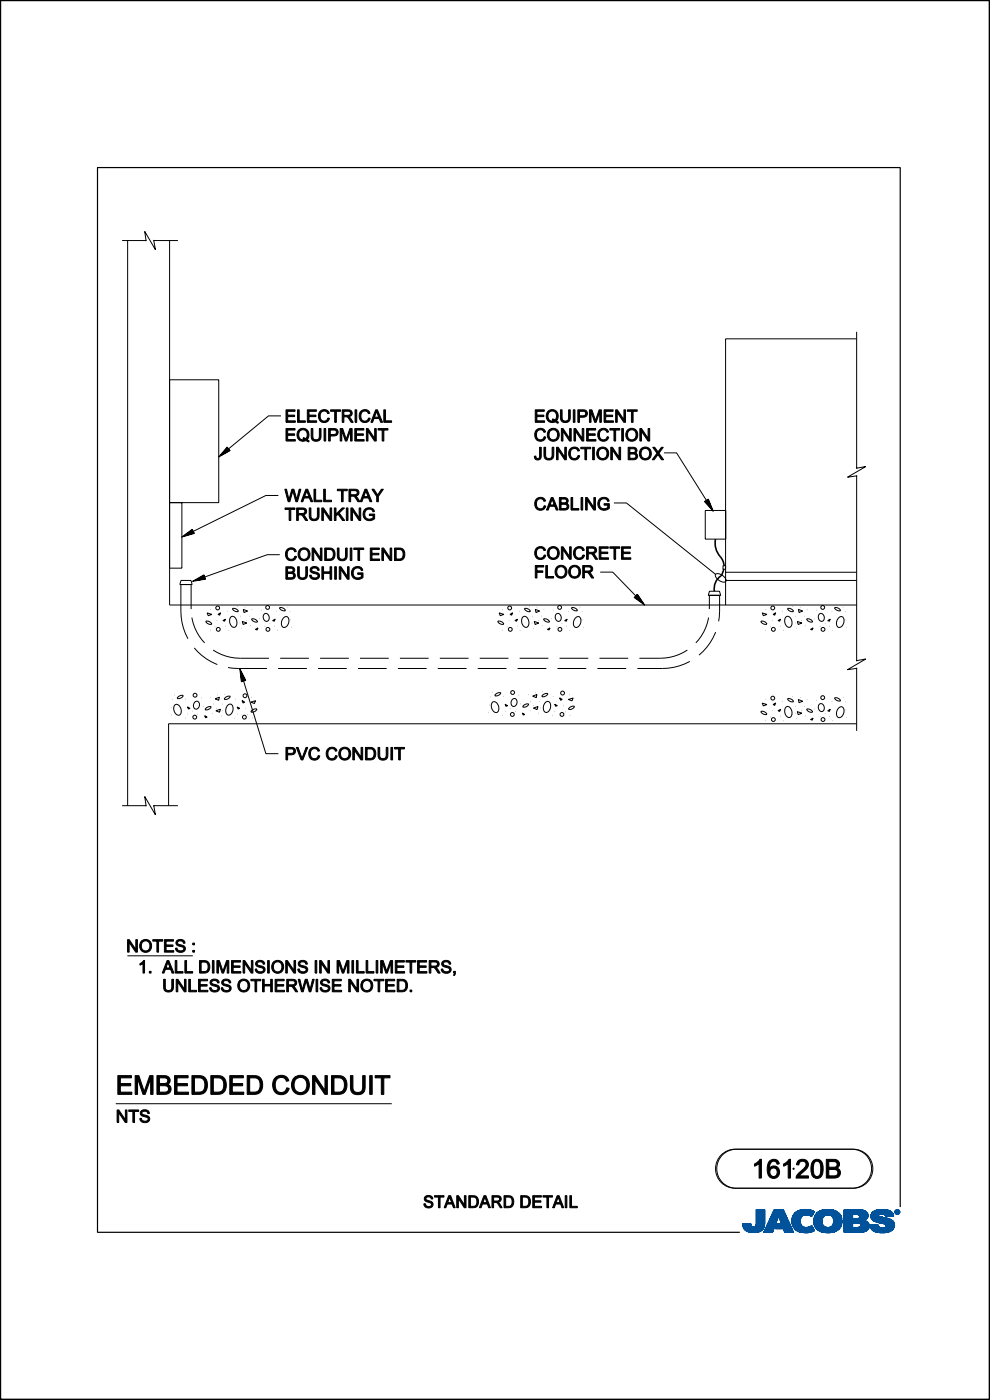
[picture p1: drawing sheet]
<svg xmlns="http://www.w3.org/2000/svg" width="210mm" height="297mm" viewBox="0 0 210 297" stroke-linecap="round" stroke-linejoin="round" font-family="sans-serif">
<path d="M191 256.1v-220.6h-170.3v225.9h136.2M.1 296.6v.3h209.7v-296.8h-209.7v296.8" fill="none" stroke="#000" stroke-width=".25"/>
<g fill="none" stroke="#000" stroke-width=".21">
<path d="M.1 .1h209.8v296.7h-209.8zM25.9 51h5.1l-.3-1.9 2.3 3.9-.4-2h5.1M27.1 51v119.9M36 51v77.4h145.7M181.7 71.9h-27.8v56.5M181.7 70.4v28.9l2-.3-3.9 2.2 1.9-.2v39.2l2-.4-3.9 2.3 1.9-.3v13.3M36 80.6h10.4v26h-10.4M59.6 88.2h-2.6l-9.1 7.5 .2-.3 .2 .1-.7 .4 .6-.6 .3 .3-1.3 .7 1-1.1 .5 .4-1.9 1 1.4-1.6 .6 .6-2.4 1.4 1.8-2.2 .6 .8M140.9 96.1h2.6l6.7 10.6-.2-.2 .1-.1 .4 .7-.6-.6 .3-.3 .5 1.3-.9-1.1 .4-.4 .8 2-1.4-1.6 .7-.5 1 2.6-1.9-2.1 .9-.5M38.6 106.6v13.9h-2.6M59 105.1h-2.6l-16 7.9 .2-.2 .1 .2-.7 .2 .7-.5 .2 .4-1.4 .4 1.2-.9 .4 .5-2 .6 1.7-1.3 .4 .8-2.7 .7 2.3-1.6 .4 .9M59.3 117.7h-2.6l-13.9 4.9 .2-.1 .1 .1-.7 .2 .7-.4 .2 .3-1.4 .3 1.3-.7 .3 .5-2.1 .4 1.8-1.1 .4 .8-2.8 .4 2.5-1.4 .3 1"/>
<path d="M130.2 106.7h2.7l18.9 15.2M149.6 108.3h4.3v6.1h-4.3zM38.4 124v5.7a12 12 0 0 0 1.5 5.8M38.4 123.1h2.1l.3 .9h-2.6zM40.5 124v5.2M40.7 131v.3a10.3 10.3 0 0 0 2.7 5.1M41.2 137.5a11.9 11.9 0 0 0 4.9 3.5M43.7 131.8a.98 .98 0 0 1 1.2 .6 .98 .98 0 0 1-1.2-.6zM43.9 130l1 .3-.7 .3zM44.6 133.7h.1M44.7 129.3h.1M45.2 137.9a10.4 10.4 0 0 0 5.8 1.7h6.1"/>
<path d="M45.6 133h.1M46 131.7h.1M46.8 130l-.5 .3 .3 .2 .2-.5M47.8 132.9h.1M47.9 131.4l-.6 .2 .3 .2 .2-.4M48.2 129.7h.1M48.3 133.8h.1M49 130.9l.2-.1a1.32 1.32 0 0 1 1 1 1.32 1.32 0 0 1-.5 1.3 1.36 1.36 0 0 1-.7-2.2zM49.3 129.1a.98 .98 0 0 1 1.2 .6 .98 .98 0 0 1-1.2-.6zM50.4 128.7h.1M50.9 132.2h.1M51 130.7h.1"/>
<path d="M51.2 133.3h.1M51.4 131.8l1 .4-.8 .3zM51.6 129.3l.9 .3-.8 .3zM51.9 128.8h.1M52.3 131.6h.1M52.9 130.7h.1M53 132.7h.1M53.4 131.3a.98 .98 0 0 1 1.2 .6 .98 .98 0 0 1-1.2-.6zM53.4 129.3h.1M54.2 133.5l.5-.3-.2 .4zM55 131.3h.1M55.4 129.4h.1"/>
<path d="M56.1 130.3a.79 .79 0 0 1 1 .6 .79 .79 0 0 1-.7 .9 1 1 0 0 1-.3-1.5zM56.2 132.9h.1M57.2 132.2h.1M58.3 132.9h.1M58.3 131.3l-.1 .5-.4-.1 .6-.4M58.7 129.7h.1M58.9 133.7h.1M59.3 129a.98 .98 0 0 1 1.2 .5 .98 .98 0 0 1-1.2-.5zM59.4 139.6h6.1M60.2 131l.7-.2a1.32 1.32 0 0 1 .3 1.4 1.32 1.32 0 0 1-1.1 .9 1.36 1.36 0 0 1 .1-2.1zM61.1 128.8h.1M61.5 129.8h.1"/>
<path d="M61.7 131.5h.1M61.8 133.1h.1M67.9 139.6h6.1M76.4 139.6h6.1M84.8 139.6h6.1M93.3 139.6h6.1M101.8 139.6h6.1M105.6 131.8a.98 .98 0 0 1 1.2 .6 .98 .98 0 0 1-1.2-.6zM105.9 130l1 .3-.8 .3zM106.5 133.7h.1M106.6 129.3h.1M107.5 133h.1"/>
<path d="M108 131.7h.1M108.7 130l-.5 .3 .3 .2 .2-.5M109.7 132.9h.1M109.8 131.4l-.6 .2 .4 .2 .2-.4M110.1 129.7h.1M110.2 139.6h6.1M110.3 133.8h.1M110.9 130.9l.3-.1a1.32 1.32 0 0 1 1 1 1.32 1.32 0 0 1-.5 1.3 1.36 1.36 0 0 1-.8-2.2zM111.3 129.1a.98 .98 0 0 1 1.2 .6 .98 .98 0 0 1-1.2-.6zM112.3 128.7h.1M112.8 132.2h.1M112.9 130.7h.1"/>
<path d="M113.2 133.3h.1M113.3 131.8l1 .4-.8 .3zM113.6 129.3l.9 .3-.8 .3zM113.9 128.8h.1M114.2 131.6h.1M114.8 130.7h.1M115 132.7h.1M115.3 131.3a.98 .98 0 0 1 1.2 .6 .98 .98 0 0 1-1.2-.6zM115.4 129.3h.1M116.1 133.5l.6-.3-.2 .4zM117 131.3h.1M117.4 129.4h.1"/>
<path d="M118 130.3a.79 .79 0 0 1 1 .5 .79 .79 0 0 1-.7 1 1 1 0 0 1-.3-1.5zM118.1 132.9h.1M118.7 139.6h6.1M119.2 132.2h.1M120.2 132.9h.1M120.3 131.3l-.2 .5-.3-.1 .5-.4M120.7 129.7h.1M120.8 133.7h.1M121.3 129a.98 .98 0 0 1 1.2 .5 .98 .98 0 0 1-1.2-.5zM122.2 131l.6-.2a1.32 1.32 0 0 1 .4 1.4 1.32 1.32 0 0 1-1.1 .9 1.36 1.36 0 0 1 .1-2.1zM123 128.8h.1M123.4 129.8h.1"/>
<path d="M123.6 131.5h.1M123.7 133.1h.1M127.2 139.6h6.1M127.3 121.4h2.7l5.4 5.5-.3-.1 .1-.2 .5 .6-.7-.5 .2-.3 .8 1.2-1.1-.9 .3-.5 1.2 1.7-1.7-1.2 .5-.6 1.6 2.3-2.3-1.6 .7-.7M145.8 137.9a10.4 10.4 0 0 1-5.8 1.7h-4.4M150.3 131v.3a10.3 10.3 0 0 1-2.7 5.1M150.5 126.3v2.9M150.5 125.4h2.1l.3 .9h-2.6zM151.8 121.9a1.69 1.69 0 0 1 2.2 1.4 1.69 1.69 0 0 1-2.2-1.4zM151.8 134.1l-.1 .2a12.1 12.1 0 0 1-3.4 4.7M152.6 126.3v3.4l-.2 2.1M153.4 120h.5v.8h-.5z"/>
<path d="M153.9 121.4h27.8M153.9 123.1h27.8M161.4 131.8a.98 .98 0 0 1 1.2 .6 .98 .98 0 0 1-1.2-.6zM161.7 130l1 .3-.8 .3zM162.3 133.7h.1M162.5 129.3h.1M163.3 133h.1M163.8 131.7h.1M164.5 130l-.5 .3 .3 .2 .2-.5M165.5 132.9h.1M165.6 131.4l-.6 .2 .4 .2 .2-.4M165.9 129.7h.1"/>
<path d="M166.1 133.8h.1M166.7 130.9l.3-.1a1.32 1.32 0 0 1 1 1 1.32 1.32 0 0 1-.5 1.3 1.36 1.36 0 0 1-.8-2.2zM167.1 129.1a.98 .98 0 0 1 1.2 .6 .98 .98 0 0 1-1.2-.6zM168.1 128.7h.1M168.6 132.2h.1M168.7 130.7h.1M169 133.3h.1M169.4 129.3l.9 .3-.8 .3zM169.7 128.8h.1M170 131.6h.1M170.1 132.2l-.8 .3-.2-.7 1 .4M170.6 130.7h.1"/>
<path d="M170.8 132.7h.1M171.1 131.3a.98 .98 0 0 1 1.2 .6 .98 .98 0 0 1-1.2-.6zM171.2 129.3h.1M171.9 133.5l.6-.3-.2 .4zM172.8 131.3h.1M173.2 129.4h.1M173.8 130.3a.79 .79 0 0 1 1 .5 .79 .79 0 0 1-.7 1 1 1 0 0 1-.3-1.5zM173.9 132.9h.1M175 132.2h.1M175.6 131.7l.5-.4-.2 .5zM176 132.9h.1M176.5 129.7h.1"/>
<path d="M176.6 133.7h.1M177.1 129a.98 .98 0 0 1 1.2 .5 .98 .98 0 0 1-1.2-.5zM178 131l.6-.2a1.32 1.32 0 0 1 .4 1.4 1.32 1.32 0 0 1-1.1 .9 1.36 1.36 0 0 1 .1-2.1zM178.8 128.8h.1M179.2 129.8h.1M179.4 131.5h.1M179.5 133.1h.1M36.3 151.7h.1M36.4 150.1h.1M36.6 148.4h.1M37 149.6l.3-.2a1.32 1.32 0 0 1 1.1 .9 1.32 1.32 0 0 1-.4 1.4 1.36 1.36 0 0 1-1-2.1zM37 147.4h.1"/>
<path d="M37.8 147.8a.91 .91 0 0 1 1-.2 .98 .98 0 0 1-1.2 .5zM39.2 152.4h.1M39.4 148.3h.1M39.8 150l.5 .3-.3 .1zM39.8 151.5h.1M40.9 150.9h.1M41.4 148.9a.63 .63 0 0 1 .8 0 .63 .63 0 0 1 .1 .8 .66 .66 0 0 1-.8 .7 .66 .66 0 0 1-.4-.9zM41.9 151.5h.1M42.7 148.1h.1M43.1 149.9h.1M43.4 151.8l.5 .3-.3 .2zM43.7 150.2a.91 .91 0 0 1 1.1-.2 .98 .98 0 0 1-1.3 .5z"/>
<path d="M44.7 147.9h.1M45 151.3h.1M45.2 149.3h.1M45.6 148.3l.9-.4-.1 .7zM45.8 150.8l.9-.3-.1 .6-.8-.3M45.8 150.3h.1M46.2 147.4h.1M46.9 151.9h.1M47.1 149.4h.1M47.2 150.8h.1M47.7 147.3h.1M47.8 148a.91 .91 0 0 1 1-.2 .98 .98 0 0 1-1.2 .5z"/>
<path d="M48.3 149.6l.6-.2a1.32 1.32 0 0 1 .5 1.3 1.32 1.32 0 0 1-1 1 1.36 1.36 0 0 1-.1-2.1zM48.4 141.6l2.1 .2h6.1M49.7 152.4h.1M49.9 148.3h.1M50.3 150l.6 .3-.4 .1-.2-.4M50.3 151.5h.1M51.2 144.6l.9-.3-1.2-2.5 .3 2.8 .8-.3-1-1.9 .3 2.1 .5-.3-.6-1.3 .1 1.4 .4-.1-.4-.8 .1 .8 .2-.1-.1-.3 4.9 16.1h2.6M51.3 148.6l.6 .4-.3 .1-.3-.5M52.1 150.3h.1M52.5 151.6h.1M53.2 149l1-.3-.2 .5zM53.4 147.9h.1"/>
<path d="M53.5 150.7a.91 .91 0 0 1 1-.3 .98 .98 0 0 1-1.2 .6zM53.5 152.3h.1M59 141.8h6.1M67.5 141.8h6.1M75.9 141.8h6.1M84.4 141.8h6.1M92.9 141.8h6.1M101.3 141.8h6.1M103.7 151.1h.1M103.8 149.6h.1M104 147.8h.1M104.4 149l.3-.1a1.32 1.32 0 0 1 1 .9 1.32 1.32 0 0 1-.3 1.3 1.36 1.36 0 0 1-1-2.1z"/>
<path d="M104.4 146.9h.1M105.2 147.2a.91 .91 0 0 1 1-.2 .98 .98 0 0 1-1.2 .6zM106.6 151.8h.1M106.7 147.7h.1M107.1 149.4l.6 .3-.4 .1-.1-.4M107.2 150.9h.1M108.2 150.3h.1M108.7 148.3a.63 .63 0 0 1 .8 .1 .63 .63 0 0 1 .2 .8 .66 .66 0 0 1-.8 .7 .66 .66 0 0 1-.5-1zM109.3 150.9h.1M109.8 141.8h6.1M110.1 147.5h.1M110.4 149.3h.1"/>
<path d="M110.8 151.3l.5 .3-.3 .1zM111.1 149.6a.91 .91 0 0 1 1-.2 .98 .98 0 0 1-1.2 .6zM112 147.4h.1M112.4 150.8h.1M112.6 148.8h.1M113 147.7l.9-.4-.1 .7zM113.1 150.2l1-.3-.2 .6zM113.2 149.7h.1M113.5 146.9h.1M114.2 151.3h.1M114.5 148.8h.1M114.6 150.2h.1"/>
<path d="M115.1 146.7h.1M115.2 147.4a.91 .91 0 0 1 1-.2 .98 .98 0 0 1-1.2 .5zM115.7 149l.6-.2a1.32 1.32 0 0 1 .5 1.3 1.32 1.32 0 0 1-1 1 1.36 1.36 0 0 1-.1-2.1zM117.1 151.8h.1M117.3 147.7h.1M117.6 149.4l.6 .3-.3 .1-.2-.4M117.7 150.9h.1M118.3 141.8h6.1M118.7 148.1l.6 .3-.4 .2zM119.5 149.7h.1M119.9 151h.1M120.6 148.4l1-.3-.3 .6z"/>
<path d="M120.8 147.4h.1M120.8 150.1a.91 .91 0 0 1 1-.2 .98 .98 0 0 1-1.2 .5zM120.9 151.7h.1M126.7 141.8h6.1M146.3 140.3l-.1 .1a12.2 12.2 0 0 1-5.7 1.4h-5.3M161.4 151a.98 .98 0 0 1 1.2 .5 .98 .98 0 0 1-1.2-.5zM161.7 149.2l1 .3-.8 .3zM162.3 152.8h.1M162.5 148.4h.1M163.3 152.1h.1M163.8 150.8h.1M164 149.5l.5-.4-.2 .5z"/>
<path d="M165.5 152h.1M165.6 150.5l-.6 .3 .4 .1 .2-.4M165.9 148.8h.1M166.1 152.9h.1M166.7 150l.3-.1a1.32 1.32 0 0 1 1 1 1.32 1.32 0 0 1-.5 1.3 1.36 1.36 0 0 1-.8-2.2zM167.1 148.3a.98 .98 0 0 1 1.2 .5 .98 .98 0 0 1-1.2-.5zM168.1 147.8h.1M168.6 151.3h.1M168.7 149.9h.1M169 152.4h.1M169.4 148.4l.9 .4-.8 .3zM169.7 147.9h.1"/>
<path d="M170 150.8h.1M170.1 151.3l-.8 .3-.2-.6 1 .3M170.6 149.8h.1M170.8 151.9h.1M171.1 150.5a.98 .98 0 0 1 1.2 .5 .98 .98 0 0 1-1.2-.5zM171.2 148.4h.1M171.9 152.6l.6-.3-.2 .5zM172.8 150.4h.1M173.2 148.6h.1M173.8 149.4a.79 .79 0 0 1 1 .6 .79 .79 0 0 1-.7 .9 1 1 0 0 1-.3-1.5zM173.9 152h.1M175 151.4h.1"/>
<path d="M175.6 150.8l.5-.3-.2 .4zM176 152h.1M176.5 148.8h.1M176.6 152.9h.1M177.1 148.1a.98 .98 0 0 1 1.2 .6 .98 .98 0 0 1-1.2-.6zM178 150.1l.6-.2a1.32 1.32 0 0 1 .4 1.4 1.32 1.32 0 0 1-1.1 .9 1.36 1.36 0 0 1 .1-2.1zM178.8 147.9h.1M179.2 148.9h.1M179.4 150.6h.1M179.5 152.2h.1M181.7 153.5h-145.9v17.4M25.9 170.9h5.1l-.3-1.9 2.3 3.9-.4-2h5.1"/>
<path d="M27 202.8h13.9M24.6 234.1h58.5M153 245l1.3-.9 1.6-.3h25.1a4.1 4.1 0 0 1 4.1 4.1 4.1 4.1 0 0 1-4.1 4.2h-25.1a4.1 4.1 0 0 1-3.8-2.6 4.1 4.1 0 0 1 .9-4.5zM156.2 243.8a4.1 4.1 0 0 0-4.2 4.1 4.1 4.1 0 0 0 4.2 4.2M180.7 243.8a4.1 4.1 0 0 1 4.2 4.1 4.1 4.1 0 0 1-4.2 4.2"/>
<circle cx="46.2" cy="129" r=".41"/>
<circle cx="46.3" cy="133.5" r=".41"/>
<circle cx="56.8" cy="128.9" r=".41"/>
<circle cx="56.8" cy="133.5" r=".41"/>
<circle cx="108.1" cy="129" r=".41"/>
<circle cx="108.2" cy="133.5" r=".41"/>
<circle cx="118.7" cy="128.9" r=".41"/>
<circle cx="118.8" cy="133.5" r=".41"/>
<circle cx="163.9" cy="129" r=".41"/>
<circle cx="164" cy="133.5" r=".41"/>
<circle cx="174.5" cy="128.9" r=".41"/>
<circle cx="174.6" cy="133.5" r=".41"/>
<circle cx="41.3" cy="152.1" r=".41"/>
<circle cx="41.4" cy="147.5" r=".41"/>
<circle cx="51.8" cy="152.1" r=".41"/>
<circle cx="52" cy="147.6" r=".41"/>
<circle cx="108.7" cy="151.6" r=".41"/>
<circle cx="108.7" cy="146.9" r=".41"/>
<circle cx="119.2" cy="151.6" r=".41"/>
<circle cx="119.3" cy="147" r=".41"/>
<circle cx="163.9" cy="148.1" r=".41"/>
<circle cx="164" cy="152.6" r=".41"/>
<circle cx="174.5" cy="148" r=".41"/>
<circle cx="174.6" cy="152.6" r=".41"/>
</g>
<g fill="#000" stroke="#000" stroke-width=".21">
<path d="M60.7 86.9h1.9v.4h-1.6v.8h1.5v.3h-1.5v.9h1.6v.3h-1.9z" fill-rule="evenodd"/>
<path d="M60.7 90.9h1.9v.3h-1.6v.8h1.5v.4h-1.5v.9h1.6v.3h-1.9z" fill-rule="evenodd"/>
<path d="M63.1 86.9h.4v2.4h1.3v.3h-1.7z" fill-rule="evenodd"/>
<path d="M63.4 91.2a1.37 1.37 0 0 0-.2 1.8 1.37 1.37 0 0 0 1.7 .4l.6 .4 .1-.3-.5-.2a1.36 1.36 0 0 0 .2-1.9 1.36 1.36 0 0 0-1.9-.2zM63.6 91.4a1.01 1.01 0 0 1 1.4 .1 1.01 1.01 0 0 1 0 1.4l-.1 .2-.5-.3-.1 .3 .3 .1a1.03 1.03 0 0 1-1.1-.3 1.03 1.03 0 0 1 0-1.3z" fill-rule="evenodd"/>
<path d="M65.2 86.9h1.9v.4h-1.6v.8h1.5v.3h-1.5v.9h1.7v.3h-2z" fill-rule="evenodd"/>
<path d="M66 90.9h.4v1.5a.71 .71 0 0 0 .7 .9 .71 .71 0 0 0 .6-.9v-1.5h.4v1.5a1.05 1.05 0 0 1-1 1.2 1.05 1.05 0 0 1-1.1-1.2z" fill-rule="evenodd"/>
<path d="M68.7 90.9h.4v2.7h-.4z" fill-rule="evenodd"/>
<path d="M68 87.2a1.15 1.15 0 0 1 1.8 .5l-.3 .1a.87 .87 0 0 0-1.2-.5 .87 .87 0 0 0-.4 1.2 .82 .82 0 0 0 .7 .8 .82 .82 0 0 0 .9-.6l.4 .1a1.22 1.22 0 0 1-1.6 .8 1.22 1.22 0 0 1-.7-1.6z" fill-rule="evenodd"/>
<path d="M69.7 90.9v2.7h.4v-1.1h.6a.81 .81 0 0 0 1-.8 .81 .81 0 0 0-1-.8zM70.1 91.2h.6a.49 .49 0 0 1 .7 .5 .49 .49 0 0 1-.7 .5h-.6z" fill-rule="evenodd"/>
<path d="M70.1 86.9h2.1v.4h-.9v2.3h-.3v-2.3h-.9z" fill-rule="evenodd"/>
<path d="M72.2 90.9h.5l.7 2.3 .8-2.3h.5v2.7h-.3v-2.3l-.8 2.3h-.3l-.8-2.3v2.3h-.3z" fill-rule="evenodd"/>
<path d="M72.6 86.9v2.7h.3v-1.2h.4a.81 .81 0 0 1 .8 .6l.4 .6h.4l-.9-1.2a.74 .74 0 0 0 .7-.8 .74 .74 0 0 0-.9-.7zM72.9 87.2h.9a.46 .46 0 0 1 .5 .5 .46 .46 0 0 1-.6 .4h-.8z" fill-rule="evenodd"/>
<path d="M75.3 90.9h1.9v.3h-1.6v.8h1.5v.4h-1.5v.9h1.6v.3h-1.9z" fill-rule="evenodd"/>
<path d="M75.3 86.9h.4v2.7h-.4z" fill-rule="evenodd"/>
<path d="M77.7 90.9h.4l1.4 2.1v-2.1h.3v2.7h-.4l-1.3-2.1v2.1h-.4z" fill-rule="evenodd"/>
<path d="M76.6 87.2a1.15 1.15 0 0 1 1.9 .5l-.4 .1a.87 .87 0 0 0-1.1-.5 .87 .87 0 0 0-.4 1.2 .82 .82 0 0 0 .7 .8 .82 .82 0 0 0 .9-.6l.3 .1a1.22 1.22 0 0 1-1.5 .8 1.22 1.22 0 0 1-.8-1.6z" fill-rule="evenodd"/>
<path d="M79.7 86.9l-1 2.7h.3l.3-.8h1.1l.3 .8h.4l-1-2.7zM79.9 87.2l.4 1.3h-.9z" fill-rule="evenodd"/>
<path d="M80.2 90.9h2.1v.3h-.9v2.4h-.3v-2.4h-.9z" fill-rule="evenodd"/>
<path d="M81.4 86.9h.4v2.4h1.3v.3h-1.7z" fill-rule="evenodd"/>
<path d="M114.5 94.9h.3v1.8a.74 .74 0 0 1-.7 .9 .74 .74 0 0 1-.7-.8l.3-.1a.41 .41 0 0 0 .4 .6 .41 .41 0 0 0 .4-.6z" fill-rule="evenodd"/>
<path d="M113.5 86.9h2v.4h-1.6v.8h1.5v.3h-1.5v.9h1.6v.3h-2z" fill-rule="evenodd"/>
<path d="M113.9 91.2a1.15 1.15 0 0 1 1.8 .4l-.3 .1a.87 .87 0 0 0-1.2-.4 .87 .87 0 0 0-.4 1.1 .82 .82 0 0 0 .7 .9 .82 .82 0 0 0 .9-.7l.4 .1a1.22 1.22 0 0 1-1.6 .8 1.22 1.22 0 0 1-.8-1.5z" fill-rule="evenodd"/>
<path d="M116.5 91.2a1.34 1.34 0 0 0 0 2.1 1.34 1.34 0 0 0 2-.3 1.33 1.33 0 0 0-.3-1.8 1.33 1.33 0 0 0-1.7 0zM116.7 91.4a.99 .99 0 0 1 1.6 .8 .99 .99 0 0 1-1.6 .8l-.2-.7z" fill-rule="evenodd"/>
<path d="M115.4 94.9h.3v1.5a.71 .71 0 0 0 .7 .9 .71 .71 0 0 0 .7-.9v-1.5h.4v1.5a1.05 1.05 0 0 1-1.1 1.2 1.05 1.05 0 0 1-1-1.2z" fill-rule="evenodd"/>
<path d="M116.3 87.2a1.37 1.37 0 0 0-.3 1.8 1.37 1.37 0 0 0 1.8 .5l.6 .3 .1-.2-.5-.3a1.36 1.36 0 0 0 .2-1.9 1.36 1.36 0 0 0-1.9-.2zM116.5 87.5a1.01 1.01 0 0 1 1.4 0 1.01 1.01 0 0 1 0 1.4l-.2 .2-.5-.2-.1 .2 .4 .2a1.03 1.03 0 0 1-1.2-.4 1.03 1.03 0 0 1 0-1.2z" fill-rule="evenodd"/>
<path d="M118.1 94.9h.3l1.4 2.1v-2.1h.3v2.6h-.3l-1.4-2v2h-.3z" fill-rule="evenodd"/>
<path d="M119.1 90.9h.3l1.4 2.1v-2.1h.4v2.7h-.4l-1.4-2.1v2.1h-.3z" fill-rule="evenodd"/>
<path d="M118.9 86.9h.3v1.6a.71 .71 0 0 0 .7 .8 .71 .71 0 0 0 .7-.8v-1.6h.4v1.6a1.05 1.05 0 0 1-1.1 1.1 1.05 1.05 0 0 1-1-1.1z" fill-rule="evenodd"/>
<path d="M121.6 86.9h.4v2.7h-.4z" fill-rule="evenodd"/>
<path d="M121.7 90.9h.4l1.4 2.1v-2.1h.3v2.7h-.3l-1.4-2.1v2.1h-.4z" fill-rule="evenodd"/>
<path d="M122.6 86.9v2.7h.3v-1.1h.7a.81 .81 0 0 0 1-.8 .81 .81 0 0 0-1-.8zM122.9 87.3h.7a.49 .49 0 0 1 .6 .4 .49 .49 0 0 1-.6 .5h-.7z" fill-rule="evenodd"/>
<path d="M121.1 95.1a1.15 1.15 0 0 1 1.8 .5l-.3 .1a.87 .87 0 0 0-1.2-.5 .87 .87 0 0 0-.4 1.2 .82 .82 0 0 0 .7 .9 .82 .82 0 0 0 .9-.7l.4 .1a1.22 1.22 0 0 1-1.6 .8 1.22 1.22 0 0 1-.8-1.6z" fill-rule="evenodd"/>
<path d="M123.2 94.9h2.1v.3h-.9v2.3h-.3v-2.3h-.9z" fill-rule="evenodd"/>
<path d="M124.4 90.9h1.9v.3h-1.5v.8h1.4v.4h-1.4v.9h1.6v.3h-2z" fill-rule="evenodd"/>
<path d="M125 86.9h.6l.7 2.3 .8-2.3h.5v2.7h-.4v-2.2l-.7 2.2h-.4l-.7-2.3v2.3h-.4z" fill-rule="evenodd"/>
<path d="M125.7 94.9h.4v2.6h-.4z" fill-rule="evenodd"/>
<path d="M126.9 95.2a1.34 1.34 0 0 0 .1 2 1.34 1.34 0 0 0 1.9-.3 1.33 1.33 0 0 0-.2-1.7 1.33 1.33 0 0 0-1.8 0zM127.2 95.4a.99 .99 0 0 1 1.6 .8 .99 .99 0 0 1-1.6 .8l-.3-.7z" fill-rule="evenodd"/>
<path d="M128.1 86.9h2v.4h-1.6v.8h1.5v.3h-1.5v.9h1.6v.3h-2z" fill-rule="evenodd"/>
<path d="M127.2 91.2a1.15 1.15 0 0 1 1.9 .4l-.4 .1a.87 .87 0 0 0-1.1-.4 .87 .87 0 0 0-.4 1.1 .82 .82 0 0 0 .7 .9 .82 .82 0 0 0 .9-.7l.3 .1a1.22 1.22 0 0 1-1.5 .8 1.22 1.22 0 0 1-.8-1.5z" fill-rule="evenodd"/>
<path d="M129.6 94.9h.3l1.4 2.1v-2.1h.3v2.6h-.3l-1.4-2v2h-.3z" fill-rule="evenodd"/>
<path d="M129.4 90.9h2.1v.3h-.9v2.4h-.4v-2.4h-.8z" fill-rule="evenodd"/>
<path d="M130.6 86.9h.4l1.3 2.1v-2.1h.4v2.7h-.4l-1.4-2.1v2.1h-.3z" fill-rule="evenodd"/>
<path d="M131.9 90.9h.3v2.7h-.3z" fill-rule="evenodd"/>
<path d="M133.1 91.2a1.34 1.34 0 0 0 0 2.1 1.34 1.34 0 0 0 2-.3 1.33 1.33 0 0 0-.2-1.8 1.33 1.33 0 0 0-1.8 0zM133.4 91.4a.99 .99 0 0 1 1.5 .8 .99 .99 0 0 1-1.5 .8l-.3-.7z" fill-rule="evenodd"/>
<path d="M133.2 94.9v2.6h1.1a.75 .75 0 0 0 .9-.4 .75 .75 0 0 0-.5-1 .67 .67 0 0 0 .4-.8 .67 .67 0 0 0-.9-.4zM133.6 95.2h.5a.44 .44 0 0 1 .6 .1 .44 .44 0 0 1-.1 .6l-1 .1zM133.6 96.3h.6a.49 .49 0 0 1 .7 .4 .49 .49 0 0 1-.6 .5h-.7z" fill-rule="evenodd"/>
<path d="M133.1 86.9h2.1v.4h-.9v2.3h-.4v-2.3h-.8z" fill-rule="evenodd"/>
<path d="M136 95.2a1.34 1.34 0 0 0 0 2 1.34 1.34 0 0 0 2-.3 1.33 1.33 0 0 0-.2-1.7 1.33 1.33 0 0 0-1.8 0zM136.3 95.4a.99 .99 0 0 1 1.5 .8 .99 .99 0 0 1-1.6 .8l-.2-.7z" fill-rule="evenodd"/>
<path d="M135.7 90.9h.4l1.4 2.1v-2.1h.3v2.7h-.3l-1.4-2.1v2.1h-.4z" fill-rule="evenodd"/>
<path d="M138.5 94.9h.4l.7 1 .7-1h.4l-.9 1.2 1 1.4h-.5l-.7-1.1-.8 1.1h-.5l1.1-1.3z" fill-rule="evenodd"/>
<path d="M60.4 103.8h.4l.5 2.3 .6-2.3h.4l.6 2.3 .6-2.3h.3l-.7 2.6h-.3l-.7-2.3-.6 2.3h-.4z" fill-rule="evenodd"/>
<path d="M60.5 107.8h2.1v.3h-.9v2.3h-.4v-2.3h-.8z" fill-rule="evenodd"/>
<path d="M61 116.5a1.15 1.15 0 0 1 1.9 .5l-.4 .1a.87 .87 0 0 0-1.1-.5 .87 .87 0 0 0-.5 1.2 .82 .82 0 0 0 .7 .8 .82 .82 0 0 0 .9-.6l.4 .1a1.22 1.22 0 0 1-1.6 .8 1.22 1.22 0 0 1-.7-1.6z" fill-rule="evenodd"/>
<path d="M62.9 107.8v2.6h.4v-1.2h.4a.81 .81 0 0 1 .8 .7l.3 .5h.5l-1-1.2a.74 .74 0 0 0 .7-.8 .74 .74 0 0 0-.9-.6zM63.3 108.1h.8a.46 .46 0 0 1 .6 .4 .46 .46 0 0 1-.7 .4h-.7z" fill-rule="evenodd"/>
<path d="M63.6 116.6a1.34 1.34 0 0 0 0 2 1.34 1.34 0 0 0 2-.3 1.33 1.33 0 0 0-.2-1.8 1.33 1.33 0 0 0-1.8 .1zM63.9 116.8a.99 .99 0 0 1 1.5 .8 .99 .99 0 0 1-1.6 .8l-.2-.8z" fill-rule="evenodd"/>
<path d="M64.9 103.8l-1 2.6h.3l.3-.8h1.1l.3 .8h.4l-1-2.6zM65.1 104.1l.4 1.3h-.9z" fill-rule="evenodd"/>
<path d="M66.2 116.3h.4l1.4 2v-2h.3v2.6h-.4l-1.4-2.1v2.1h-.3z" fill-rule="evenodd"/>
<path d="M66.6 103.8h.4v2.3h1.3v.3h-1.7z" fill-rule="evenodd"/>
<path d="M65.6 107.8h.3v1.5a.71 .71 0 0 0 .7 .9 .71 .71 0 0 0 .7-.9v-1.5h.4v1.5a1.05 1.05 0 0 1-1.1 1.2 1.05 1.05 0 0 1-1-1.2z" fill-rule="evenodd"/>
<path d="M68.3 107.8h.3l1.4 2v-2h.3v2.6h-.3l-1.4-2.1v2.1h-.3z" fill-rule="evenodd"/>
<path d="M68.7 103.8h.3v2.3h1.3v.3h-1.6z" fill-rule="evenodd"/>
<path d="M68.9 116.3v2.6h.9a1.33 1.33 0 0 0 1.3-1.3 1.33 1.33 0 0 0-1.3-1.3zM69.2 116.6h.6a1.02 1.02 0 0 1 .9 1 1.02 1.02 0 0 1-.9 1h-.6z" fill-rule="evenodd"/>
<path d="M70.9 107.8h.4v1.3l1.3-1.3h.5l-1.1 1 1.1 1.6h-.5l-.9-1.3-.4 .4v.9h-.4z" fill-rule="evenodd"/>
<path d="M71.6 103.8h2.1v.3h-.9v2.3h-.4v-2.3h-.8z" fill-rule="evenodd"/>
<path d="M71.6 116.3h.3v1.5a.71 .71 0 0 0 .7 .9 .71 .71 0 0 0 .7-.9v-1.5h.3v1.5a1.05 1.05 0 0 1-1 1.2 1.05 1.05 0 0 1-1-1.2z" fill-rule="evenodd"/>
<path d="M73.5 107.8h.3v2.6h-.3z" fill-rule="evenodd"/>
<path d="M74 103.8v2.6h.4v-1.1h.4a.81 .81 0 0 1 .8 .6l.3 .5h.5l-1-1.2a.74 .74 0 0 0 .7-.8 .74 .74 0 0 0-.9-.6zM74.4 104.1h.8a.46 .46 0 0 1 .6 .5 .46 .46 0 0 1-.7 .4h-.7z" fill-rule="evenodd"/>
<path d="M74.3 116.3h.3v2.6h-.3z" fill-rule="evenodd"/>
<path d="M74.4 107.8h.4l1.4 2v-2h.3v2.6h-.3l-1.4-2.1v2.1h-.4z" fill-rule="evenodd"/>
<path d="M75.1 116.3h2.1v.3h-.9v2.3h-.4v-2.3h-.8z" fill-rule="evenodd"/>
<path d="M77.4 103.8l-1 2.6h.4l.3-.8h1.1l.3 .8h.4l-1.1-2.6zM77.6 104.1l.5 1.3h-.9z" fill-rule="evenodd"/>
<path d="M77.5 108a1.21 1.21 0 0 1 1.9 .5l-.3 .1a.96 .96 0 0 0-1.3-.5 .96 .96 0 0 0-.4 1.4 1.05 1.05 0 0 0 1.7 .4v-.5h-.8v-.3h1.2v.9a1.43 1.43 0 0 1-2.1 .1 1.43 1.43 0 0 1 .1-2.1z" fill-rule="evenodd"/>
<path d="M78.5 116.3h2v.3h-1.6v.8h1.5v.3h-1.5v.9h1.6v.3h-2z" fill-rule="evenodd"/>
<path d="M78.9 103.8h.4l.8 1.2 .8-1.2h.4l-1 1.5v1.1h-.4v-1.1z" fill-rule="evenodd"/>
<path d="M81 116.3h.4l1.4 2v-2h.3v2.6h-.4l-1.4-2.1v2.1h-.3z" fill-rule="evenodd"/>
<path d="M83.7 116.3v2.6h.9a1.33 1.33 0 0 0 1.3-1.3 1.33 1.33 0 0 0-1.3-1.3zM84 116.6h.6a1.02 1.02 0 0 1 .9 1 1.02 1.02 0 0 1-.9 1h-.6z" fill-rule="evenodd"/>
<path d="M113.9 116.2a1.15 1.15 0 0 1 1.8 .5l-.3 .1a.87 .87 0 0 0-1.2-.4 .87 .87 0 0 0-.4 1.1 .82 .82 0 0 0 .7 .9 .82 .82 0 0 0 .9-.7l.4 .1a1.22 1.22 0 0 1-1.6 .8 1.22 1.22 0 0 1-.8-1.6z" fill-rule="evenodd"/>
<path d="M113.9 105.8a1.15 1.15 0 0 1 1.8 .5l-.3 .1a.87 .87 0 0 0-1.2-.5 .87 .87 0 0 0-.4 1.2 .82 .82 0 0 0 .7 .8 .82 .82 0 0 0 .9-.6l.4 .1a1.22 1.22 0 0 1-1.6 .8 1.22 1.22 0 0 1-.8-1.6z" fill-rule="evenodd"/>
<path d="M116.9 105.6l-1 2.6h.4l.3-.8h1.1l.3 .8h.4l-1.1-2.6zM117.1 105.8l.5 1.3h-.9z" fill-rule="evenodd"/>
<path d="M116.4 116.3a1.34 1.34 0 0 0 .1 2 1.34 1.34 0 0 0 2-.3 1.33 1.33 0 0 0-.3-1.7 1.33 1.33 0 0 0-1.8 0zM116.7 116.5a.99 .99 0 0 1 1.6 .8 .99 .99 0 0 1-1.6 .8l-.2-.7z" fill-rule="evenodd"/>
<path d="M118.7 105.6v2.6h1a.75 .75 0 0 0 .9-.5 .75 .75 0 0 0-.4-.9 .67 .67 0 0 0 .3-.9 .67 .67 0 0 0-.9-.3zM119 105.9h.5a.44 .44 0 0 1 .6 .1 .44 .44 0 0 1-.1 .6l-1 .1zM119 107h.6a.49 .49 0 0 1 .7 .4 .49 .49 0 0 1-.6 .5h-.7z" fill-rule="evenodd"/>
<path d="M119.1 116h.3l1.4 2.1v-2.1h.4v2.6h-.4l-1.4-2v2h-.3z" fill-rule="evenodd"/>
<path d="M121.1 105.6h.4v2.3h1.3v.3h-1.7z" fill-rule="evenodd"/>
<path d="M123.3 105.6h.3v2.6h-.3z" fill-rule="evenodd"/>
<path d="M122.1 116.2a1.15 1.15 0 0 1 1.8 .5l-.3 .1a.87 .87 0 0 0-1.2-.4 .87 .87 0 0 0-.4 1.1 .82 .82 0 0 0 .7 .9 .82 .82 0 0 0 .9-.7l.4 .1a1.22 1.22 0 0 1-1.6 .8 1.22 1.22 0 0 1-.7-1.6z" fill-rule="evenodd"/>
<path d="M124.2 105.6h.4l1.4 2v-2h.3v2.6h-.4l-1.3-2.1v2.1h-.4z" fill-rule="evenodd"/>
<path d="M124.4 116v2.6h.4v-1.1h.4a.81 .81 0 0 1 .8 .6l.3 .5h.5l-1-1.2a.74 .74 0 0 0 .7-.8 .74 .74 0 0 0-.9-.6zM124.8 116.3h.8a.46 .46 0 0 1 .6 .5 .46 .46 0 0 1-.7 .4h-.7z" fill-rule="evenodd"/>
<path d="M127.1 116h1.9v.3h-1.5v.8h1.4v.3h-1.4v.9h1.6v.3h-2z" fill-rule="evenodd"/>
<path d="M127.2 105.8a1.21 1.21 0 0 1 2 .5l-.3 .1a.96 .96 0 0 0-1.3-.5 .96 .96 0 0 0-.4 1.4 1.05 1.05 0 0 0 1.7 .4v-.5h-.8v-.3h1.2v.9a1.43 1.43 0 0 1-2.1 .1 1.43 1.43 0 0 1 0-2.1z" fill-rule="evenodd"/>
<path d="M129.4 116h2.1v.3h-.9v2.3h-.4v-2.3h-.8z" fill-rule="evenodd"/>
<path d="M131.8 116h1.9v.3h-1.5v.8h1.5v.3h-1.5v.9h1.6v.3h-2z" fill-rule="evenodd"/>
<path d="M60.6 120.2v2.7h1.1a.75 .75 0 0 0 .9-.5 .75 .75 0 0 0-.5-.9 .67 .67 0 0 0 .4-.9 .67 .67 0 0 0-.9-.4zM61 120.5h.5a.44 .44 0 0 1 .6 .2 .44 .44 0 0 1-.1 .6h-1zM61 121.7h.6a.49 .49 0 0 1 .7 .4 .49 .49 0 0 1-.6 .5h-.7z" fill-rule="evenodd"/>
<path d="M63.1 120.2h.4v1.6a.71 .71 0 0 0 .7 .8 .71 .71 0 0 0 .7-.8v-1.6h.3v1.6a1.05 1.05 0 0 1-1 1.1 1.05 1.05 0 0 1-1.1-1.1z" fill-rule="evenodd"/>
<path d="M66 120.4a1.04 1.04 0 0 1 1.7 .6h-.3a.63 .63 0 0 0-.6-.5 .63 .63 0 0 0-.7 .5l.4 .3a1.05 1.05 0 0 1 1.3 1 1.11 1.11 0 0 1-1.2 .6 1.11 1.11 0 0 1-.9-.9h.3a.72 .72 0 0 0 .7 .6 .72 .72 0 0 0 .7-.6l-.4-.2a.98 .98 0 0 1-1.1-1.3z" fill-rule="evenodd"/>
<path d="M68.3 120.2h.3v1.1h1.4v-1.1h.4v2.7h-.4v-1.3h-1.4v1.3h-.3z" fill-rule="evenodd"/>
<path d="M71 120.2h.4v2.7h-.4z" fill-rule="evenodd"/>
<path d="M72 120.2h.3l1.4 2.1v-2.1h.4v2.7h-.4l-1.4-2.1v2.1h-.3z" fill-rule="evenodd"/>
<path d="M75 120.5a1.21 1.21 0 0 1 2 .5l-.4 .1a.96 .96 0 0 0-1.3-.5 .96 .96 0 0 0-.3 1.4 1.05 1.05 0 0 0 1.7 .3v-.5h-.8v-.3h1.1v1a1.43 1.43 0 0 1-2.1 .1 1.43 1.43 0 0 1 .1-2.1z" fill-rule="evenodd"/>
<path d="M113.5 120h1.8v.3h-1.4v.8h1.2v.3h-1.2v1.2h-.4z" fill-rule="evenodd"/>
<path d="M115.8 120h.3v2.3h1.3v.3h-1.6z" fill-rule="evenodd"/>
<path d="M118.1 120.3a1.34 1.34 0 0 0 0 2 1.34 1.34 0 0 0 2-.3 1.33 1.33 0 0 0-.2-1.7 1.33 1.33 0 0 0-1.8 0zM118.4 120.5a.99 .99 0 0 1 1.5 .8 .99 .99 0 0 1-1.5 .8l-.3-.8z" fill-rule="evenodd"/>
<path d="M121 120.3a1.34 1.34 0 0 0 0 2 1.34 1.34 0 0 0 2-.3 1.33 1.33 0 0 0-.2-1.7 1.33 1.33 0 0 0-1.8 0zM121.2 120.5a.99 .99 0 0 1 1.6 .8 .99 .99 0 0 1-1.6 .8l-.2-.8z" fill-rule="evenodd"/>
<path d="M123.6 120v2.6h.4v-1.2h.4a.81 .81 0 0 1 .8 .7l.3 .5h.4l-.9-1.2a.74 .74 0 0 0 .7-.8 .74 .74 0 0 0-.9-.6zM124 120.3h.8a.46 .46 0 0 1 .6 .5 .46 .46 0 0 1-.7 .3h-.7z" fill-rule="evenodd"/>
<path d="M72.2 158.9a1.34 1.34 0 0 0 0 2 1.34 1.34 0 0 0 2-.3 1.33 1.33 0 0 0-.2-1.8 1.33 1.33 0 0 0-1.8 .1zM72.5 159.1a.99 .99 0 0 1 1.6 .8 .99 .99 0 0 1-1.6 .8l-.3-.8z" fill-rule="evenodd"/>
<path d="M80.2 158.6h.3v1.5a.71 .71 0 0 0 .7 .9 .71 .71 0 0 0 .7-.9v-1.5h.4v1.5a1.05 1.05 0 0 1-1.1 1.2 1.05 1.05 0 0 1-1-1.2z" fill-rule="evenodd"/>
<path d="M60.7 158.6v2.6h.3v-1.1h.7a.81 .81 0 0 0 1-.8 .81 .81 0 0 0-1-.7zM61 158.9h.7a.49 .49 0 0 1 .6 .4 .49 .49 0 0 1-.6 .5h-.7z" fill-rule="evenodd"/>
<path d="M62.9 158.6h.3l.9 2.3 .8-2.3h.4l-1.1 2.6h-.3z" fill-rule="evenodd"/>
<path d="M65.9 158.8a1.15 1.15 0 0 1 1.9 .5l-.4 .1a.87 .87 0 0 0-1.1-.5 .87 .87 0 0 0-.4 1.2 .82 .82 0 0 0 .7 .8 .82 .82 0 0 0 .9-.6l.3 .1a1.22 1.22 0 0 1-1.5 .8 1.22 1.22 0 0 1-.8-1.6z" fill-rule="evenodd"/>
<path d="M69.6 158.8a1.15 1.15 0 0 1 1.9 .5l-.4 .1a.87 .87 0 0 0-1.1-.5 .87 .87 0 0 0-.4 1.2 .82 .82 0 0 0 .7 .8 .82 .82 0 0 0 .9-.6l.3 .1a1.22 1.22 0 0 1-1.5 .8 1.22 1.22 0 0 1-.8-1.6z" fill-rule="evenodd"/>
<path d="M74.8 158.6h.4l1.4 2v-2h.3v2.6h-.3l-1.4-2.1v2.1h-.4z" fill-rule="evenodd"/>
<path d="M77.5 158.6v2.6h1a1.33 1.33 0 0 0 1.2-1.3 1.33 1.33 0 0 0-1.3-1.3zM77.9 158.9h.5a1.02 1.02 0 0 1 .9 1 1.02 1.02 0 0 1-.9 1h-.5z" fill-rule="evenodd"/>
<path d="M82.9 158.6h.4v2.6h-.4z" fill-rule="evenodd"/>
<path d="M83.7 158.6h2.1v.3h-.9v2.3h-.3v-2.3h-.9z" fill-rule="evenodd"/>
<path d="M27.1 199.3h.3l1.4 2.1v-2.1h.3v2.7h-.3l-1.4-2.1v2.1h-.3z" fill-rule="evenodd"/>
<path d="M30 199.7a1.34 1.34 0 0 0 0 2 1.34 1.34 0 0 0 2-.3 1.33 1.33 0 0 0-.2-1.8 1.33 1.33 0 0 0-1.8 .1zM30.3 199.9a.99 .99 0 0 1 1.5 .8 .99 .99 0 0 1-1.6 .8l-.2-.8z" fill-rule="evenodd"/>
<path d="M29.7 204.4l.8-.6h.2v2.6h-.4v-2l-.6 .4z" fill-rule="evenodd"/>
<path d="M31.7 206.1h.3v.3h-.3z" fill-rule="evenodd"/>
<path d="M32.4 199.3h2.1v.4h-.9v2.3h-.3v-2.3h-.9z" fill-rule="evenodd"/>
<path d="M35.4 203.8l-1 2.6h.4l.3-.8h1.1l.3 .8h.4l-1.1-2.6zM35.6 204.1l.5 1.2h-.9z" fill-rule="evenodd"/>
<path d="M34.9 199.3h1.9v.4h-1.6v.8h1.5v.3h-1.5v.9h1.7v.3h-2z" fill-rule="evenodd"/>
<path d="M34.7 207.8h.4v1.5a.71 .71 0 0 0 .7 .8 .71 .71 0 0 0 .6-.8v-1.5h.4v1.5a1.05 1.05 0 0 1-1 1.1 1.05 1.05 0 0 1-1.1-1.1z" fill-rule="evenodd"/>
<path d="M37.2 203.8h.3v2.3h1.3v.3h-1.6z" fill-rule="evenodd"/>
<path d="M37.6 199.5a1.04 1.04 0 0 1 1.6 .6h-.3a.63 .63 0 0 0-.6-.5 .63 .63 0 0 0-.6 .5l.3 .3a1.05 1.05 0 0 1 1.3 1 1.11 1.11 0 0 1-1.2 .6 1.11 1.11 0 0 1-.9-.9h.3a.72 .72 0 0 0 .7 .6 .72 .72 0 0 0 .8-.5l-.4-.3a.98 .98 0 0 1-1.2-1.2z" fill-rule="evenodd"/>
<path d="M37.4 207.8h.3l1.4 2v-2h.4v2.6h-.4l-1.4-2.1v2.1h-.3z" fill-rule="evenodd"/>
<path d="M39.2 203.8h.4v2.3h1.3v.3h-1.7z" fill-rule="evenodd"/>
<path d="M40 207.8h.4v2.3h1.3v.3h-1.7z" fill-rule="evenodd"/>
<path d="M40.9 200.1v.3h.4v-.3zM40.9 201.6v.4h.4v-.4z" fill-rule="evenodd"/>
<path d="M42.1 207.8h1.9v.3h-1.5v.8h1.4v.3h-1.4v.9h1.6v.3h-2z" fill-rule="evenodd"/>
<path d="M42.3 203.8v2.6h1a1.33 1.33 0 0 0 1.2-1.3 1.33 1.33 0 0 0-1.3-1.3zM42.7 204.1h.5a1.02 1.02 0 0 1 .9 1 1.02 1.02 0 0 1-.9 1h-.5z" fill-rule="evenodd"/>
<path d="M44.8 207.9a1.04 1.04 0 0 1 1.7 .6h-.3a.63 .63 0 0 0-.7-.5 .63 .63 0 0 0-.6 .5l.4 .3a1.05 1.05 0 0 1 1.2 1.1 1.11 1.11 0 0 1-1.1 .5 1.11 1.11 0 0 1-.9-.8l.3-.1a.72 .72 0 0 0 .7 .6 .72 .72 0 0 0 .7-.5l-.4-.3a.98 .98 0 0 1-1.1-1.2z" fill-rule="evenodd"/>
<path d="M45 203.8h.4v2.6h-.4z" fill-rule="evenodd"/>
<path d="M46 203.8h.5l.8 2.3 .8-2.3h.4v2.6h-.3v-2.2l-.8 2.2h-.3l-.8-2.2v2.2h-.3z" fill-rule="evenodd"/>
<path d="M47.3 207.9a1.04 1.04 0 0 1 1.7 .6h-.4a.63 .63 0 0 0-.6-.5 .63 .63 0 0 0-.6 .5l.3 .3a1.05 1.05 0 0 1 1.3 1.1 1.11 1.11 0 0 1-1.1 .5 1.11 1.11 0 0 1-1-.8l.4-.1a.72 .72 0 0 0 .6 .6 .72 .72 0 0 0 .8-.5l-.4-.3a.98 .98 0 0 1-1.2-1.2z" fill-rule="evenodd"/>
<path d="M49.1 203.8h1.9v.3h-1.5v.8h1.4v.3h-1.4v.9h1.6v.3h-2z" fill-rule="evenodd"/>
<path d="M50.8 208.1a1.34 1.34 0 0 0 0 2 1.34 1.34 0 0 0 2-.3 1.33 1.33 0 0 0-.2-1.8 1.33 1.33 0 0 0-1.8 .1zM51.1 208.3a.99 .99 0 0 1 1.5 .8 .99 .99 0 0 1-1.5 .8l-.3-.8z" fill-rule="evenodd"/>
<path d="M51.6 203.8h.3l1.4 2.1v-2.1h.4v2.6h-.4l-1.4-2v2h-.3z" fill-rule="evenodd"/>
<path d="M53.2 207.8h2.1v.3h-.9v2.3h-.3v-2.3h-.9z" fill-rule="evenodd"/>
<path d="M54.5 203.9a1.04 1.04 0 0 1 1.7 .6l-.4 .1a.63 .63 0 0 0-.6-.6 .63 .63 0 0 0-.6 .6l.3 .2a1.05 1.05 0 0 1 1.3 1.1 1.11 1.11 0 0 1-1.1 .6 1.11 1.11 0 0 1-1-.9h.4a.72 .72 0 0 0 .6 .6 .72 .72 0 0 0 .8-.6l-.4-.3a.98 .98 0 0 1-1.2-1.2z" fill-rule="evenodd"/>
<path d="M55.7 207.8h.3v1h1.4v-1h.4v2.6h-.4v-1.2h-1.4v1.2h-.3z" fill-rule="evenodd"/>
<path d="M56.8 203.8h.3v2.6h-.3z" fill-rule="evenodd"/>
<path d="M58 204.1a1.34 1.34 0 0 0 0 2 1.34 1.34 0 0 0 2-.3 1.33 1.33 0 0 0-.2-1.7 1.33 1.33 0 0 0-1.8 0zM58.3 204.3a.99 .99 0 0 1 1.5 .8 .99 .99 0 0 1-1.6 .8l-.2-.8z" fill-rule="evenodd"/>
<path d="M58.4 207.8h1.9v.3h-1.6v.8h1.5v.3h-1.5v.9h1.6v.3h-1.9z" fill-rule="evenodd"/>
<path d="M60.6 203.8h.4l1.4 2.1v-2.1h.3v2.6h-.4l-1.4-2v2h-.3z" fill-rule="evenodd"/>
<path d="M60.8 207.8v2.6h.4v-1.2h.4a.81 .81 0 0 1 .8 .7l.3 .5h.5l-1-1.2a.74 .74 0 0 0 .7-.8 .74 .74 0 0 0-.9-.6zM61.2 208h.8a.46 .46 0 0 1 .6 .5 .46 .46 0 0 1-.7 .4h-.7z" fill-rule="evenodd"/>
<path d="M63.5 203.9a1.04 1.04 0 0 1 1.7 .6l-.3 .1a.63 .63 0 0 0-.7-.6 .63 .63 0 0 0-.6 .6l.4 .2a1.05 1.05 0 0 1 1.2 1.1 1.11 1.11 0 0 1-1.1 .6 1.11 1.11 0 0 1-.9-.9h.3a.72 .72 0 0 0 .7 .6 .72 .72 0 0 0 .7-.6l-.4-.3a.98 .98 0 0 1-1.1-1.2z" fill-rule="evenodd"/>
<path d="M63.3 207.8h.3l.5 2.2 .6-2.2h.5l.6 2.2 .5-2.2h.4l-.8 2.6h-.3l-.6-2.3-.7 2.3h-.3z" fill-rule="evenodd"/>
<path d="M66.8 203.8h.4v2.6h-.4z" fill-rule="evenodd"/>
<path d="M67 207.8h.4v2.6h-.4z" fill-rule="evenodd"/>
<path d="M67.8 203.8h.4l1.4 2.1v-2.1h.3v2.6h-.4l-1.4-2v2h-.3z" fill-rule="evenodd"/>
<path d="M68.2 207.9a1.04 1.04 0 0 1 1.7 .6h-.3a.63 .63 0 0 0-.6-.5 .63 .63 0 0 0-.6 .5l.3 .3a1.05 1.05 0 0 1 1.3 1.1 1.11 1.11 0 0 1-1.2 .5 1.11 1.11 0 0 1-.9-.8l.3-.1a.72 .72 0 0 0 .7 .6 .72 .72 0 0 0 .7-.5l-.3-.3a.98 .98 0 0 1-1.2-1.2z" fill-rule="evenodd"/>
<path d="M70.5 207.8h1.9v.3h-1.6v.8h1.5v.3h-1.5v.9h1.7v.3h-2z" fill-rule="evenodd"/>
<path d="M71.5 203.8h.5l.8 2.3 .8-2.3h.4v2.6h-.3v-2.2l-.8 2.2h-.3l-.8-2.2v2.2h-.3z" fill-rule="evenodd"/>
<path d="M74 207.8h.3l1.4 2v-2h.4v2.6h-.4l-1.4-2.1v2.1h-.3z" fill-rule="evenodd"/>
<path d="M74.6 203.8h.4v2.6h-.4z" fill-rule="evenodd"/>
<path d="M75.6 203.8h.4v2.3h1.3v.3h-1.7z" fill-rule="evenodd"/>
<path d="M76.9 208.1a1.34 1.34 0 0 0 0 2 1.34 1.34 0 0 0 2-.3 1.33 1.33 0 0 0-.2-1.8 1.33 1.33 0 0 0-1.8 .1zM77.2 208.3a.99 .99 0 0 1 1.5 .8 .99 .99 0 0 1-1.5 .8l-.3-.8z" fill-rule="evenodd"/>
<path d="M77.7 203.8h.3v2.3h1.3v.3h-1.6z" fill-rule="evenodd"/>
<path d="M79.8 203.8h.3v2.6h-.3z" fill-rule="evenodd"/>
<path d="M79.3 207.8h2.1v.3h-.9v2.3h-.3v-2.3h-.9z" fill-rule="evenodd"/>
<path d="M80.7 203.8h.6l.7 2.3 .8-2.3h.5v2.6h-.4v-2.2l-.7 2.2h-.3l-.8-2.2v2.2h-.4z" fill-rule="evenodd"/>
<path d="M81.8 207.8h1.9v.3h-1.6v.8h1.5v.3h-1.5v.9h1.7v.3h-2z" fill-rule="evenodd"/>
<path d="M83.8 203.8h2v.3h-1.6v.8h1.5v.3h-1.5v.9h1.6v.3h-2z" fill-rule="evenodd"/>
<path d="M84.3 207.8v2.6h.9a1.33 1.33 0 0 0 1.2-1.3 1.33 1.33 0 0 0-1.2-1.3zM84.6 208.1h.6a1.02 1.02 0 0 1 .9 1 1.02 1.02 0 0 1-.9 1h-.6z" fill-rule="evenodd"/>
<path d="M87 210h.3v.4h-.3z" fill-rule="evenodd"/>
<path d="M86.1 203.8h2.1v.3h-.9v2.3h-.3v-2.3h-.9z" fill-rule="evenodd"/>
<path d="M88.6 203.8h1.9v.3h-1.6v.8h1.5v.3h-1.5v.9h1.7v.3h-2z" fill-rule="evenodd"/>
<path d="M91 203.8v2.6h.4v-1.1h.4a.81 .81 0 0 1 .8 .6l.3 .5h.5l-1-1.2a.74 .74 0 0 0 .8-.8 .74 .74 0 0 0-1-.6zM91.4 204.1h.8a.46 .46 0 0 1 .6 .5 .46 .46 0 0 1-.7 .4h-.7z" fill-rule="evenodd"/>
<path d="M93.9 203.9a1.04 1.04 0 0 1 1.7 .6l-.3 .1a.63 .63 0 0 0-.6-.6 .63 .63 0 0 0-.6 .6l.3 .2a1.05 1.05 0 0 1 1.3 1.1 1.11 1.11 0 0 1-1.2 .6 1.11 1.11 0 0 1-.9-.9h.3a.72 .72 0 0 0 .7 .6 .72 .72 0 0 0 .7-.6l-.4-.3a.98 .98 0 0 1-1.1-1.2z" fill-rule="evenodd"/>
<path d="M96.2 206.1h.4v.5l-.3 .4-.1-.2 .2-.4h-.2z" fill-rule="evenodd"/>
<path d="M24.8 235.5h.4l1.4 2.1v-2.1h.3v2.6h-.3l-1.4-2.1v2.1h-.4z" fill-rule="evenodd"/>
<path d="M25 228.2h2.9v.5h-2.4v1.2h2.2v.4h-2.2v1.4h2.5v.5h-3z" fill-rule="evenodd"/>
<path d="M27.3 235.5h2.1v.3h-.9v2.3h-.3v-2.3h-.9z" fill-rule="evenodd"/>
<path d="M28.7 228.2h.8l1.1 3.4 1.2-3.4h.7v4h-.5v-3.4l-1.2 3.4h-.5l-1.1-3.4v3.4h-.5z" fill-rule="evenodd"/>
<path d="M30 235.6a1.04 1.04 0 0 1 1.7 .6h-.3a.63 .63 0 0 0-.7-.5 .63 .63 0 0 0-.6 .6l.4 .2a1.05 1.05 0 0 1 1.2 1.1 1.11 1.11 0 0 1-1.1 .6 1.11 1.11 0 0 1-.9-.9l.3-.1a.72 .72 0 0 0 .7 .7 .72 .72 0 0 0 .7-.6l-.4-.3a.98 .98 0 0 1-1.1-1.2z" fill-rule="evenodd"/>
<path d="M33.3 228.2v4h1.5a1.12 1.12 0 0 0 1.4-.7 1.12 1.12 0 0 0-.7-1.5 1.01 1.01 0 0 0 .5-1.2 1.01 1.01 0 0 0-1.2-.6zM33.8 228.7h.8a.66 .66 0 0 1 1 .5 .66 .66 0 0 1-.9 .7h-.9zM33.8 230.3h.9a.73 .73 0 0 1 1 .7 .73 .73 0 0 1-.9 .7h-1z" fill-rule="evenodd"/>
<path d="M37 228.2h2.9v.5h-2.3v1.2h2.2v.4h-2.2v1.4h2.4v.5h-3z" fill-rule="evenodd"/>
<path d="M40.7 228.2v4h1.4a1.79 1.79 0 0 0 1.9-2.4 1.64 1.64 0 0 0-1.9-1.6zM41.2 228.7h.9a1.41 1.41 0 0 1 1.3 2 1.11 1.11 0 0 1-1.3 1h-.9z" fill-rule="evenodd"/>
<path d="M44.7 228.2v4h1.5a1.79 1.79 0 0 0 1.8-2.4 1.64 1.64 0 0 0-1.9-1.6zM45.3 228.7h.8a1.41 1.41 0 0 1 1.3 2 1.11 1.11 0 0 1-1.3 1h-.8z" fill-rule="evenodd"/>
<path d="M48.7 228.2h2.9v.5h-2.3v1.2h2.2v.4h-2.2v1.4h2.4v.5h-3z" fill-rule="evenodd"/>
<path d="M52.4 228.2v4h1.5a1.79 1.79 0 0 0 1.8-2.4 1.64 1.64 0 0 0-1.9-1.6zM53 228.7h.8a1.4 1.4 0 0 1 1.3 2 1.11 1.11 0 0 1-1.3 1h-.8z" fill-rule="evenodd"/>
<path d="M58.4 228.7a1.74 1.74 0 0 1 2.9 .6l-.5 .1a1.25 1.25 0 0 0-1.6-.8 1.25 1.25 0 0 0-.8 1.5 1.26 1.26 0 0 0 .9 1.6 1.26 1.26 0 0 0 1.5-.9l.5 .1a1.83 1.83 0 0 1-2.2 1.2 1.83 1.83 0 0 1-1.3-2.3z" fill-rule="evenodd"/>
<path d="M62.4 228.7a2.05 2.05 0 0 0-.4 2.5 2.05 2.05 0 0 0 2.5 .9 2.03 2.03 0 0 0 .9-2.9 2.03 2.03 0 0 0-3-.5zM62.8 229a1.43 1.43 0 0 1 1.8-.2 1.43 1.43 0 0 1 .5 1.7 1.4 1.4 0 0 1-1.8 1.2 1.4 1.4 0 0 1-.9-1.9z" fill-rule="evenodd"/>
<path d="M66.3 228.2h.5l2.1 3.1v-3.1h.5v4h-.5l-2.1-3.2v3.2h-.5z" fill-rule="evenodd"/>
<path d="M70.3 228.2v4h1.5a1.79 1.79 0 0 0 1.8-2.4 1.64 1.64 0 0 0-1.9-1.6zM70.8 228.7h.9a1.41 1.41 0 0 1 1.3 2 1.11 1.11 0 0 1-1.3 1h-.9z" fill-rule="evenodd"/>
<path d="M74.3 228.2h.6v2.3a1.06 1.06 0 0 0 1 1.3 1.06 1.06 0 0 0 1-1.3v-2.3h.6v2.3a1.57 1.57 0 0 1-1.6 1.7 1.57 1.57 0 0 1-1.6-1.7z" fill-rule="evenodd"/>
<path d="M78.4 228.2h.6v4h-.6z" fill-rule="evenodd"/>
<path d="M79.6 228.2h3.1v.5h-1.3v3.5h-.5v-3.5h-1.3z" fill-rule="evenodd"/>
<path d="M90.2 253.8a.99 .99 0 0 1 1.6 .5h-.3a.53 .53 0 0 0-.6-.5 .53 .53 0 0 0-.5 .7l1 .4a.79 .79 0 0 1 .3 1.1 .79 .79 0 0 1-1.1 .2l-.6-.4-.1-.4h.3a.61 .61 0 0 0 .7 .6 .61 .61 0 0 0 .6-.7l-.9-.3a.65 .65 0 0 1-.6-.5 .65 .65 0 0 1 .2-.7z" fill-rule="evenodd"/>
<path d="M92.2 253.7h2v.3h-.9v2.2h-.3v-2.2h-.8z" fill-rule="evenodd"/>
<path d="M95.2 253.7h.4l1 2.5h-.4l-.3-.8h-1l-.3 .8h-.4zM95.4 254l-.4 1.1h.8z" fill-rule="evenodd"/>
<path d="M96.9 253.7h.3l1.3 1.9v-1.9h.4v2.5h-.4l-1.3-1.9v1.9h-.3z" fill-rule="evenodd"/>
<path d="M99.4 253.7a1.72 1.72 0 0 1 1.9 .4 1.31 1.31 0 0 1 .2 1.3 1.31 1.31 0 0 1-1.2 .8h-.9zM99.8 254v1.9a1.04 1.04 0 0 0 1.4-1 1.04 1.04 0 0 0-1.4-.9z" fill-rule="evenodd"/>
<path d="M102.7 253.7h.4l.9 2.5h-.3l-.3-.8h-1.1l-.3 .8h-.3zM102.9 254l-.5 1.1h.9z" fill-rule="evenodd"/>
<path d="M104.4 253.7a2.43 2.43 0 0 1 1.7 .1l.2 .3a.69 .69 0 0 1-.7 .9l.9 1.2h-.4l-.5-.9-.5-.2h-.4v1.1h-.3zM104.7 254v.8h.7a.43 .43 0 0 0 .6-.4 .43 .43 0 0 0-.5-.4z" fill-rule="evenodd"/>
<path d="M106.9 253.7a1.72 1.72 0 0 1 1.9 .4 1.31 1.31 0 0 1 .2 1.3 1.31 1.31 0 0 1-1.2 .8h-.9zM107.3 254v1.9a1.04 1.04 0 0 0 1.3-1 1.04 1.04 0 0 0-1.3-.9z" fill-rule="evenodd"/>
<path d="M110.5 253.7a1.72 1.72 0 0 1 1.8 .4 1.31 1.31 0 0 1 .2 1.3 1.31 1.31 0 0 1-1.1 .8h-.9zM110.8 254v1.9a1.04 1.04 0 0 0 1.4-1 1.04 1.04 0 0 0-1.4-.9z" fill-rule="evenodd"/>
<path d="M113 253.7h1.8v.3h-1.4v.7h1.3v.3h-1.3v.9h1.5v.3h-1.9z" fill-rule="evenodd"/>
<path d="M115.2 253.7h2v.3h-.8v2.2h-.4v-2.2h-.8z" fill-rule="evenodd"/>
<path d="M118.2 253.7h.4l1 2.5h-.4l-.3-.8h-1l-.3 .8h-.4zM118.4 254l-.4 1.1h.8z" fill-rule="evenodd"/>
<path d="M119.9 253.7h.3v2.5h-.3z" fill-rule="evenodd"/>
<path d="M120.9 253.7h.3v2.2h1.3v.3h-1.6z" fill-rule="evenodd"/>
<path d="M160 246.9l.8-.4 .4-.6h.3v4h-.5v-3.1l-1 .6z" fill-rule="evenodd"/>
<path d="M163.2 246.4a3 3 0 0 0 .1 3.3 1.28 1.28 0 0 0 2-.8 1.28 1.28 0 0 0-1.6-1.4l-.5 .4a1.12 1.12 0 0 1 1.1-1.5l.3 .1 .2 .5 .5-.1a1.19 1.19 0 0 0-.9-.9 1.19 1.19 0 0 0-1.2 .4zM163.5 248a.83 .83 0 0 1 1.4 .6 .83 .83 0 0 1-1.3 .8 1.04 1.04 0 0 1-.1-1.4z" fill-rule="evenodd"/>
<path d="M166.2 246.9l.7-.4 .5-.6h.3v4h-.5v-3.1l-1 .6z" fill-rule="evenodd"/>
<path d="M169.3 246.2a1.27 1.27 0 0 1 2 .2 1.27 1.27 0 0 1-.5 1.9l-1.3 1.2h2v.4h-2.6a3.1 3.1 0 0 1 1.5-1.9 .84 .84 0 0 0 .6-.9 .84 .84 0 0 0-.8-.8l-.5 .3-.2 .5h-.5z" fill-rule="evenodd"/>
<path d="M172.6 246.2a3.1 3.1 0 0 0 0 3.6 1.33 1.33 0 0 0 1.5-.1 1.33 1.33 0 0 0 .5-1.4 2.06 2.06 0 0 0-.9-2.3h-.7zM172.9 246.5a.84 .84 0 0 1 1 .1 .84 .84 0 0 1 .2 .9v.9a.81 .81 0 0 1-.3 1 .81 .81 0 0 1-1.1-.1 3.3 3.3 0 0 1 .2-2.8z" fill-rule="evenodd"/>
<path d="M175.3 246v3.9h1.5a1.12 1.12 0 0 0 1.4-.7 1.12 1.12 0 0 0-.7-1.4 1.01 1.01 0 0 0 .5-1.3 1.01 1.01 0 0 0-1.2-.5zM175.8 246.4h.8a.66 .66 0 0 1 1 .6 .66 .66 0 0 1-.9 .6h-.9zM175.8 248.1h.9a.73 .73 0 0 1 1 .6 .73 .73 0 0 1-.9 .8h-1z" fill-rule="evenodd"/>
<circle cx="31" cy="51" r=".04"/>
<circle cx="32.6" cy="51" r=".04"/>
<circle cx="181.7" cy="99.3" r=".04"/>
<circle cx="181.7" cy="101" r=".04"/>
<circle cx="181.7" cy="140.2" r=".04"/>
<circle cx="181.7" cy="141.8" r=".04"/>
<circle cx="31" cy="170.9" r=".04"/>
<circle cx="32.6" cy="170.9" r=".04"/>
<circle cx="168.3" cy="247.9" r=".13"/>
</g>
<path d="M151.8 114.4l-.1 1.1 .2 1.1 .9 1.5M152.8 118.1l.6 1.1 .2 .8M153.5 120.7l-.1 .4a2.39 2.39 0 0 1-1 1.5 3.3 3.3 0 0 0-.9 2.8" fill="none" stroke="#000" stroke-width=".34"/>
<g fill="none" stroke="#00529a" stroke-width=".21">
<path d="M157.5 259.7l.2 .7M157.5 259.7h1.8M157.5 259.7l1.8 .1M157.6 259.8h1.7M157.6 259.8l1.7 .1M157.6 259.9h1.7M157.6 259.9l1.7 .1M157.6 260h1.7M157.8 259.7h1.5M159.3 259.6v.3M159.3 259.6l-1.8 .1M159.3 259.6h-.4"/>
<path d="M159.3 259.9a.57 .57 0 0 0 1 .3M160.4 259.9l-.1 .3M160.4 259.6v.3M160.4 256.6h1.8v2.7M160.4 258.5h1.8M160.4 256.6h1.8M160.4 256.6v3M160.4 257.4h1.8M160.4 256.8h1.8M160.4 256.7h1.8M160.4 256.9h1.8M160.4 257h1.8"/>
<path d="M160.4 257.1h1.8M160.4 257.2h1.8M160.4 257.3h1.8M160.4 257.5h1.8M160.4 257.6h1.8M160.4 257.7h1.8M160.4 257.8h1.8M160.4 257.9h1.8M160.4 258h1.8M160.4 258.1h1.8M160.4 258.2h1.8M160.4 258.3h1.8"/>
<path d="M160.4 258.4h1.8M160.4 258.6h1.8M160.4 258.7h1.8M160.4 258.8h1.8M160.4 258.9h1.8M160.4 259h1.8M160.4 259.1h1.8M160.4 259.2h1.8M160.4 259.3h1.8M160.4 259.4h1.8M162.1 260h-1.8M162.2 259.9l-1.8 .1"/>
<path d="M162.2 259.9h-1.8M162.2 259.8l-.1 .3M162.2 259.8l-1.8 .1M162.2 259.8h-1.8M162.2 259.7l-1.8 .1M162.2 259.7h-1.8M162.2 259.6l-1.8 .1M162.2 259.6h-1.8M162.2 259.5l-1.8 .1M162.2 259.3v.5M162.2 259.3v-2.7h-1.8v3M162.2 258.9l-1.8 .1"/>
<path d="M162.2 257h-1.8M162.2 259.5h-1.8M162.2 259.4h-1.8M163.6 258h3.2M163.6 258h3.1M163.6 257.9h3.1M163.7 257.9h3M163.7 257.8h3M163.7 257.7h2.9M163.8 257.6h2.8M163.8 257.5h2.8M163.8 257.5h2.7"/>
<path d="M163.9 257.4h2.6M163.9 257.3h2.6M163.9 257.3h2.5M164 257.2h2.4M164 257.1h2.4M164 257.1h2.3M164.1 257h2.2M164.1 256.9h2.2M164.1 256.8h2.1M164.2 256.8h2M164.2 256.7h2M164.2 256.7h2l2.1 4.7h-1.8l-.3-.8h-1.7l.4-1h.9l-.6-1.7-1.3 3.5h-1.9z"/>
<path d="M164.4 260h-1.7M164.4 259.9l-1.7 .1M164.4 259.9h-1.7M164.4 259.8l-1.7 .1M164.5 259.8h-1.7M164.5 259.7l-1.7 .1M164.5 259.7h-1.7M164.5 259.6l-1.7 .1M164.5 259.6h-1.6M164.6 259.5h-1.7M164.6 259.4h-1.7M164.6 259.3l-1.6 .1"/>
<path d="M164.6 259.3h-1.6M164.7 259.2l-1.7 .1M164.7 259.2h-1.7M164.7 259.1l-1.6 .1M164.7 260h3M164.7 259.1h-1.6M164.7 259.9h2.9M164.7 259l-1.6 .1M164.8 259.9h2.8M164.8 259h-1.7M164.8 259.8h2.8M164.8 258.9l-1.6 .1"/>
<path d="M164.8 258.9h-1.6M164.8 259.7h2.7M164.8 258.8l-1.6 .1M164.8 258.8h-1.6M164.9 258.7l-1.6 .1M164.9 258.7h-1.6M164.9 258.6l-1.6 .1M164.9 258.6h-1.6M164.9 258.5h-1.5M165 258.4l-1.6 .1M165 258.4h-1.6M165 258.3l-1.6 .1"/>
<path d="M165 258.3h-1.6M165 258.2l-1.5 .1M165.1 258.2h-1.6M165.1 258.1l-1.6 .1M165.1 258.1h-1.6M165.1 258l-1.5 .1M165.2 257.9l.6 1.7h-.9l-.4 1 3.5 .1M165.2 257.9l.6 1.7M165.2 258l1.6 .1M165.2 258.1h1.6M165.2 258.1l1.6 .1M165.3 258.2h1.6"/>
<path d="M165.3 258.2l1.6 .1M165.3 258.3h1.6M165.3 258.3l1.6 .1M165.3 258.4h1.7M165.4 258.4l1.6 .1M165.4 258.5h1.6M165.4 258.6h1.6M165.4 258.6l1.7 .1M165.4 258.7h1.7M165.5 258.7l1.6 .1M165.5 258.8h1.6M165.5 258.8l1.7 .1"/>
<path d="M165.5 258.9h1.7M165.5 258.9l1.7 .1M165.6 259h1.6M165.6 259l1.7 .1M165.6 259.1h1.7M165.6 259.1l1.7 .1M165.6 259.2h1.7M165.7 259.2l1.7 .1M165.7 259.3h1.7M165.7 259.3l1.7 .1M165.7 259.4h1.7M165.7 259.5h1.7"/>
<path d="M165.8 259.5h1.7M165.8 259.6h1.7M166.2 256.7l2.1 4.7M166.2 256.7h-2l-2.2 4.7h1.9l1.3-3.5M168 259h1.8M168 258.9l.1 1M168 259.1h1.8M168 259.1l1.8 .1M168 259.2h1.8M168 259.2l1.8 .1M168 259.3h1.8M168 259.4h1.8"/>
<path d="M168 259.5h1.8M168 259.5l1.8 .1M168 259.6h1.8M168 259.6l1.8 .1M168.1 259.7h1.8M168.1 259.7l1.8 .1M168.1 259.8h1.8M168.1 259.8l1.8 .1M168.1 259.9a2.59 2.59 0 0 0 2.9 1.6l.7-.1 1.1-.3M168.1 259.9h1.9M168.1 259.9l1.9 .1M168.1 260h1.9"/>
<path d="M168.2 257.9l-.2 1M169 257.1h3.8M169.1 257h3.6M169.2 257h3.4M169.3 256.9h3.2M169.4 256.9h3M169.5 256.8h2.8M169.7 256.7h2.4M169.8 259.1v.6M169.8 259h-1.8M169.8 258.9l-1.8 .1M169.8 258.9h-1.8"/>
<path d="M169.8 258.8l-1.8 .1M169.8 258.8h-1.8M169.8 258.7l-1.8 .1M169.8 258.7h-1.8M169.8 258.6h-1.8M169.8 258.5h-1.8M169.8 259.7a1.49 1.49 0 0 0 2.4 .3M169.9 258.4l-1.9 .1M169.9 258.4h-1.9M169.9 258.3l-1.9 .1M169.9 258.3l-.1 .8M169.9 258.3h-1.8"/>
<path d="M169.9 256.7h2M169.9 258.2l-1.8 .1M170 258.2h-1.9M170 258.1l-1.9 .1M170 258.1l-.1 .2M170 258.1h-1.9M170.1 258l-2 .1M170.2 258h-2M170.2 257.9l-2 .1M170.3 257.9h-2.1M170.4 256.6h1.1M170.4 257.8l-2.2 .1"/>
<path d="M170.6 257.8h-2.3M170.9 257.7l-2.6 .1M171.1 257.7h1.3M171.6 257.8h.7M171.7 257.8h.6M171.7 257.8l.5 .3M171.7 257.8a1.58 1.58 0 0 0-1.7 .3M171.8 257.9h.5M171.9 257.9h.4M172 258h.2M172.1 258h.1M172.2 258.1h.1"/>
<path d="M172.4 257.6l-4.1 .1M172.4 257.6h-4M172.5 257.5l-4.1 .1M172.5 257.5h-4.1M172.5 257.4l-4 .1M172.6 257.4h-4.1M172.6 257.3l-4 .1M172.6 259l.1 .8M172.6 259.1h1.8M172.6 259.1l1.8 .1M172.6 259.2h1.8M172.6 259.2l1.8 .1"/>
<path d="M172.6 257.3h-4M172.6 259.3h1.8M172.6 259.3l1.8 .1M172.6 259.4l1.8 .1M172.6 259.5h1.8M172.7 259.5l1.7 .1M172.7 259.6h1.8M172.7 257.2l-4 .1M172.7 259.6l1.8 .1M172.7 259.7h1.8M172.7 259.7l1.8 .1M172.7 257.2h-3.9"/>
<path d="M172.7 259.8h1.8M172.7 259.8l.3 .6M172.7 259.8l1.8 .1M172.7 259.9h1.9M172.7 257.1l-3.9 .1M172.7 259.9l1.9 .1M172.8 260h1.9M172.8 257.1h-3.9M172.8 257.1a3.7 3.7 0 0 0-4.4 .5l-.2 .3M172.8 257.1l-.6 1M173 257.7h5.3M173 257.7h5.2"/>
<path d="M173 257.6h5.2M173.1 257.6h5.1M173.1 257.5h5M173.2 257.4h4.8M173.3 257.3h4.6M173.4 257.3h4.4M173.4 257.2h4.4M173.5 257.2a3.9 3.9 0 0 1 4.8 .5l.1 .4M173.5 257.2l-.7 .8-.2 1M173.5 257.2h4.2M173.6 257.1h4M173.7 257.1h3.8"/>
<path d="M173.8 257h3.7M173.9 257h3.5M174 256.9h3.3M174.1 256.8h3M174.2 256.8h2.8M174.4 259h-1.8M174.4 259.1l.1 .7M174.4 258.9l-1.8 .1M174.4 258.9h-1.8M174.4 256.7h2.4M174.4 258.8l-1.8 .1M174.4 258.8h-1.8"/>
<path d="M174.4 258.7l-1.8 .1M174.4 258.7h-1.8M174.4 258.6l-1.8 .1M174.5 258.6h-1.9M174.5 258.5h-1.8M174.5 258.4h-1.8M174.5 259.8l.2 .2M174.5 258.3l-1.8 .1M174.5 258.3l-.1 .8M174.5 258.3h-1.8M174.6 258.2l-1.9 .1M174.6 258.2h-1.9"/>
<path d="M174.6 256.7h2M174.6 258.1l-1.8 .1M174.7 258.1h-1.9M174.7 258.1a1.32 1.32 0 0 1 2 .2M174.7 258.1l-.2 .2M174.7 258l-1.9 .1M174.8 258h-2M174.9 257.9l-2.1 .1M174.9 257.9h-2M175 256.6h1.3M175 257.8l-2.1 .1M175.2 257.8h-2.3"/>
<path d="M176 257.8h2.3M176.2 257.8l2.1 .1M176.3 257.9h2.1M176.4 257.9l2 .1M176.4 258h2M176.5 258l1.9 .1M176.5 258.1h2M176.6 258.1l1.9 .1M176.6 258.2h1.9M176.7 258.2l1.8 .1M176.7 258.3h1.8M176.7 258.3l.1 .5"/>
<path d="M176.7 258.3l1.8 .1M176.7 259.7l-.4 .5M176.7 258.4h1.8M176.7 258.5h1.8M176.8 258.5h1.8M176.8 258.6h1.8M176.8 258.6l1.8 .1M176.8 258.7h1.8M176.8 258.7l1.8 .1M176.8 258.8h1.8M176.8 258.8v.3M176.8 258.8l1.8 .1"/>
<path d="M176.8 258.9h1.8M176.8 258.9l1.8 .1M176.8 259h1.8M176.8 259.1l-.1 .6M178.4 258.1l.2 1.1-.1 .7M178.5 260h-1.9M178.5 259.9l-1.9 .1M178.5 259.9l-.3 .6M178.5 259.9h-1.9M178.5 259.8l-1.8 .1M178.5 259.8h-1.8M178.5 259.7l-1.8 .1"/>
<path d="M178.5 259.7h-1.8M178.5 259.6l-1.8 .1M178.6 259.6h-1.8M178.6 259.5l-1.8 .1M178.6 259.5h-1.8M178.6 259.4l-1.8 .1M178.6 259.3l-1.8 .1M178.6 259.3h-1.8M178.6 259.2l-1.8 .1M178.6 259.2h-1.8M178.6 259.1l-1.8 .1M178.6 259.1h-1.8"/>
<path d="M179 258.5h4.9M179 259.4h5.2M179 259.6h1.8M179 257.4h5M179 256.8h4.4M179 256.7h4M179 256.8h4.2M179 256.9h4.5M179 256.9l4.6 .1M179 257h4.6M179 257l4.7 .1M179 257.1h4.8"/>
<path d="M179 257.1l4.8 .1M179 257.2h4.9M179 257.2l4.9 .1M179 257.3h5M179 257.3l5 .1M179 257.4l5.1 .1M179 257.5h5.1M179 257.6h5.1M179 257.7h1.8M179 257.8h1.8M179 257.9h1.8M179 258h1.8"/>
<path d="M179 258.1h1.8M179 258.2h1.8M179 258.3h1.8M179 258.4h1.8M179 258.9l4.5 .1M179 259h4.6M179 259l4.7 .1M179 259.1h4.9M179 259.1l4.9 .1M179 259.2h5M179 259.2l5.1 .1M179 259.3h5.1"/>
<path d="M179 259.3l5.2 .1M179 259.5h1.8M179 259.7h1.8M179 259.8h1.8M179 259.9h1.8M179 260h1.8M180.8 257.6v.9v-.9l1.1 .1 .4 .2M180.8 259.4v1v-1l1.3 .1 .4 .2M181.9 257.7h2.2M182 259.5h2.2M182.1 258.5h-.4M182.1 257.7l2 .1"/>
<path d="M182.2 257.8h1.9M182.3 257.8h1.8M182.3 259.5h2M182.3 257.9h1.8M182.3 257.9v.3l-.2 .3M182.4 258h1.7M182.4 259.6h1.9M182.5 259.6l1.8 .1M182.5 259.7h1.8M182.5 259.7l.1 .4M182.6 259.7l1.8 .1M182.6 259.8h1.8"/>
<path d="M182.6 259.8l1.8 .1M182.6 260h1.8M182.6 259.9h1.8M182.7 256.7h-3.7v4.7M183.3 258.9h-4.3M183.4 258.8l-4.4 .1M183.5 258.8h-4.5M183.5 258.8l-.3 .1a1.23 1.23 0 0 1 1.2 1.3 1.23 1.23 0 0 1-1.4 1.2h-.9M183.6 258.7l-4.6 .1M183.7 258.7h-4.7M183.8 258.6l-4.8 .1M183.8 258.5l-4.8 .1"/>
<path d="M183.9 258.4l-1.8 .1M184 258.4h-1.8M184 258.3l-1.7 .1M184 258.3l-.5 .5M184 258.3h-1.7M184.1 258.2l-1.8 .1M184.1 258.2h-1.7M184.1 257.5a1.56 1.56 0 0 0-1.6-.8h-3.5v4.7M184.1 257.5v.6M184.1 258.1l-1.7 .1M184.1 258.1l-.1 .2M184.1 258.1h-1.7"/>
<path d="M184.5 259.9l1.7-.1 .1 .2M184.5 259.9v.1M184.5 259.9h1.7M184.5 259.9l1.8 .1M184.5 260h1.8M184.7 258h1.8M184.7 258l1.8 .1M184.7 258l.1 .4 .4 .5M184.7 258h1.7M184.7 258.1h1.9M184.7 257.9h1.7M184.7 258.1l2.1 .1"/>
<path d="M184.7 258.2h2.4M184.8 258.2l2.6 .1M184.8 258.3h2.8M184.8 258.3l3.1 .1M184.8 258.4h3.3M184.8 258.4l3.5 .1M184.9 257.5h4.5M184.9 258.5h3.6M184.9 257.4h4.5M184.9 258.6h3.7M184.9 257.4h4.4M184.9 258.6l3.9 .1"/>
<path d="M185 257.3h4.3M185 258.7h3.9M185 258.7l4 .1M185 257.2h4.2M185.1 258.8h4M185.1 257.2h4.1M185.1 258.8l4.1 .1M185.2 257.1h3.9M185.2 258.9h4.1M185.2 258.9l.9 .4 1.6 .4M185.2 257.1h3.8M185.2 257.1l-.3 .4-.2 .5"/>
<path d="M185.2 259.8h1M185.3 258.9l4 .1M185.3 257h3.7M185.3 259h4.1M185.4 257h3.5M185.4 259l4 .1M185.5 256.9h3.3M185.5 259.1h4M185.6 256.8h3.1M185.7 259.1l3.8 .1M185.7 256.8h2.9M185.8 259.2h3.8"/>
<path d="M185.9 256.7h2.5M185.9 259.2l3.7 .1M186.1 259.3h3.5M186.1 256.7h2.1M186.1 256.7l-.9 .4M186.3 259.3l3.3 .1M186.4 257.8l-1.7 .1M186.4 257.8v.1M186.4 257.8h-1.7M186.4 257.9l2.5 .8M186.4 257.7h-1.6M186.4 257.7v.1"/>
<path d="M186.5 257.7h-1.7M186.5 256.6h1.3M186.5 259.4h3.2M186.5 257.6h-1.7M186.6 257.5l-1.8 .1M186.8 259.5h2.9M186.8 257.5h-2M186.8 257.5h.5M186.8 257.5l-.4 .2M187 259.5l2.7 .1M187.2 257.5h2.2M187.3 257.5l.3 .1"/>
<path d="M187.3 259.6h2.4M187.4 257.5l2 .1M187.5 259.6l2.2 .1M187.6 257.6h1.9M187.6 257.6l.3 .5M187.6 257.7h1.9M187.7 259.7h2M187.7 259.7l.3 .4M187.7 257.7h1.8M187.7 257.8h1.8M187.8 259.7l1.9 .1M187.8 257.8l1.7 .1"/>
<path d="M187.8 257.9h1.7M187.8 257.9l1.7 .1M187.8 259.8h1.9M187.8 258h1.8M187.9 258h1.4M187.9 258.1h.3M187.9 259.8l1.9 .1M187.9 259.9h1.9M188 259.9h1.8M188 260h1.7M188.1 256.7h-2M188.1 256.7a1.53 1.53 0 0 1 1.5 1.3l-1.7 .1"/>
<path d="M188.9 258.7l.4 .2M189.3 258.9l.2 .3M189.5 259.2l.3 .7-.5 1M189.8 257.1v.1M189.8 257.1l.1 .1M189.8 257.2h.1M189.8 257.2l.3 .3M189.9 257.2l.1 .1M189.9 257.3h.1M189.9 257.3l.1 .1M189.9 257.4h.2M189.9 257.1l.2 .4"/>
<path d="M189.9 257.1l.1 .1M189.9 257.1h-.1M189.9 257l-.1 .1M190 257.2l.1 .3M190 257.4l.1 .1M190 257h-.1M190 256.9l-.1 .1M190 257.5h.2M190 256.9h-.1M190.1 256.8h-.2M190.1 257.5l.3 .1M190.1 257.5l.5 .1"/>
<path d="M190.1 257.5h.3M190.1 257.5h.1M190.1 256.8l-.2 .3M190.1 256.8h-.1M190.2 256.8l.3 .1-.1 .3 .2 .2-.3-.2-.1 .2zM190.2 256.8v.6v-.2l.3 .2M190.2 256.8h.3M190.2 256.9h.4M190.2 256.9h.1M190.2 257h.1M190.2 257.1h.4M190.2 257.2h.1"/>
<path d="M190.2 257.3h.1M190.2 256.7h-.2M190.2 256.9h.3l-.1 .2h-.2zM190.2 256.9v.2M190.3 257.5h.1M190.3 257.2l.2 .2M190.4 256.6a.5 .5 0 0 1 .5 .5 .5 .5 0 0 1-.5 .5M190.4 256.7l.3 .2 .1 .2M190.4 256.7h-.3l-.2 .4M190.4 256.6a.5 .5 0 0 0-.6 .5 .5 .5 0 0 0 .6 .5M190.4 256.6l.3 .1 .2 .4M190.4 256.7l.3 .1 .1 .3"/>
<path d="M190.4 256.7l-.3 .1M190.4 256.6l-.5 .3-.1 .2M190.4 256.6v.1M190.4 257.5v.1M190.4 257.2h.1M190.4 256.9l.1 .1-.2 .1M190.4 256.9h-.2l.1 .2M190.4 257.2l.1 .1M190.4 257.3h.1M190.4 257.2l.2 .2M190.5 256.7h.2M190.5 256.9l.1 .1"/>
<path d="M190.5 257.3l.1 .1M190.5 257.6h-.3M190.5 257h.1M190.5 256.6h-.3M190.5 257.1l-.3 .1M190.6 256.8h.1M190.6 257.1l-.2 .1M190.6 257l-.1 .1M190.6 257l-.2 .2M190.6 257l-.4-.2v.6v-.2M190.6 257v.1M190.6 256.7h-.5"/>
<path d="M190.6 256.8h.2M190.7 256.9h.1M190.7 257.5h-.3M190.7 256.9l.1 .1M190.7 257h.1M190.7 257.4l-.1 .1M190.8 257l.1 .1M190.8 257.1h.1M190.8 257.1l-.1 .2-.3 .2M190.8 257.1l-.2 .3-.2 .1M190.8 257.4h-.3M190.8 257.3l-.1 .1"/>
<path d="M190.8 257.3h-.1M190.8 257.2l-.1 .1M190.9 257.2h-.1M190.9 257.1l-.1 .3-.4 .2M190.9 257.1h.1M190.9 257.1l-.1 .1M157.6 260l1.7 .1M157.6 260.1h1.8M157.6 260.1l1.8 .1M157.6 260.2h1.9M157.6 260.3h1.9M157.7 260.3l2 .1"/>
<path d="M157.7 260.4a2.46 2.46 0 0 0 2.9 1M157.7 260.4h4.4M157.7 260.4h4.3M157.7 260.5h4.3M157.8 260.6h4.2M157.8 260.6h4.1M157.8 260.7h4.1M157.9 260.7h4M157.9 260.8h3.9M158 260.8h3.8M158 260.9h3.7M158.1 260.9h3.6"/>
<path d="M158.1 261h3.5M158.2 261h3.3M158.3 261.1h3.1M158.4 261.1h3M158.5 261.2h2.8M158.6 261.3h2.5M158.7 261.3h2.3M158.9 261.4h1.9M159.2 261.4h1.4M161.6 261l-1 .4M162.1 260.4l-.5 .6M162.1 260.3l-2.1 .1"/>
<path d="M162.1 260.3h-2M162.1 260.2h-1.9M162.1 260.1l-1.8 .1M162.1 260.1v.3M162.1 260.1h-1.8M162.1 260l-1.8 .1M163.9 261.4h-1.9M163.9 261.3l-1.8 .1M163.9 261.3h-1.8M163.9 261.2l-1.8 .1M164 261.1l-1.9 .1M164 261.1h-1.8"/>
<path d="M164 261l-1.8 .1M164 261h-1.8M164 260.9l-1.8 .1M164.1 260.9h-1.8M164.1 260.8l-1.8 .1M164.1 260.8h-1.8M164.1 260.7l-1.8 .1M164.1 260.7h-1.7M164.2 260.6l-1.8 .1M164.2 260.6h-1.8M164.2 260.5l-1.8 .1M164.2 260.5h-1.7"/>
<path d="M164.2 260.4l-1.7 .1M164.3 260.4h-1.8M164.3 260.3h-1.8M164.3 260.3h-1.7M164.3 260.2h-1.7M164.3 260.1l-1.7 .1M164.4 260.1h-1.8M164.4 260l-1.8 .1M164.5 260.6h3.5M164.5 260.6h3.4M164.5 260.5h3.4M164.6 260.4h3.3"/>
<path d="M164.6 260.3h3.2M164.6 260.2h3.2M164.7 260.1h3M166.2 260.6l.3 .8h1.8h-1.8zM166.2 260.7h1.8M166.2 260.7l1.8 .1M166.2 260.8h1.9M166.2 260.8l1.9 .1M166.3 260.9h1.8M166.3 260.9l1.8 .1M166.3 261h1.8M166.3 261l1.9 .1"/>
<path d="M166.3 261.1h1.9M166.4 261.1l1.8 .1M166.4 261.2l1.8 .1M166.4 261.3h1.9M166.4 261.3l1.9 .1M166.4 261.4h1.9M168.2 260l1.9 .1M168.2 260.1h1.9M168.2 260.1l2 .1M168.2 260.2h2.1M168.3 260.2l2.1 .1M168.3 260.3l2.3 .1"/>
<path d="M168.3 260.4h2.6M168.4 260.4l4 .1M168.4 260.5h4M168.4 260.5l4.1 .1M168.5 260.6h4M168.5 260.6l4 .1M168.6 260.7h4M168.6 260.7l4 .1M168.7 260.8h3.9M168.7 260.8l4 .1M168.8 260.9h3.9M168.9 260.9l3.8 .1"/>
<path d="M168.9 261h3.9M169 261h3.8M169.1 261.1h3.6M169.2 261.2h3.4M169.3 261.2h3.2M169.4 261.3h3M169.5 261.3h2.7M169.7 261.4h2.3M170 261.4h1.8M170.4 261.5h1.1M171.2 260.4h1.2M171.5 260.4h.9"/>
<path d="M171.7 260.3h.6M171.8 260.2h.5M171.9 260.2h.4M172 260.1h.2M172.1 260.1h.1M172.2 260h.1M172.2 260l.6 1.1M172.8 260l1.9 .1M172.8 260.1h2M172.8 260.1l2 .1M172.9 260.2h2M172.9 260.2l2.1 .1"/>
<path d="M172.9 260.3h2.3M172.9 260.4h2.5M173 260.4h5.2M173 260.4l1 .8M173 260.5h5.2M173.1 260.5h5.1M173.1 260.6h5M173.2 260.6h4.9M173.2 260.7h4.8M173.3 260.7h4.7M173.3 260.8h4.6M173.4 260.8h4.5"/>
<path d="M173.4 260.9h4.4M173.5 260.9h4.2M173.6 261h4.1M173.7 261h3.9M173.8 261.1h3.7M173.8 261.2h3.6M173.9 261.2h3.4M174.1 261.3h3.1M174.2 261.3h2.8M174.4 261.4h2.4M174.7 261.4h1.9M174.7 260a1.44 1.44 0 0 0 1.6 .2"/>
<path d="M175.1 261.5h1.2M178.2 260.5a4 4 0 0 1-4.2 .7M178.3 260.4h-2.5M178.3 260.3h-2.2M178.3 260.2l-2.1 .1M178.4 260.2h-2.1M178.4 260.1l-2 .1M178.4 260.1h-1.9M178.4 260l-1.9 .1M179 260.1h1.8M179 260.2h1.8M179 260.3h1.8"/>
<path d="M182.3 261.4h-3.3M182.6 260.1l-.3 .2-.4 .1h-2.9M182.9 261.4h-3.9M183.2 261.3l-4.2 .1M183.5 261.3h-4.5M183.6 261.2l-4.6 .1M183.7 261.2h-4.7M183.8 261.1h-4.8M183.9 261l-4.9 .1M183.9 261h-4.9M184 260.9l-5 .1M184.1 260.9h-5.1"/>
<path d="M184.1 260.8l-5.1 .1M184.1 260.8h-5.1M184.2 260.7l-5.2 .1M184.2 260.7h-5.2M184.3 260.6l-5.3 .1M184.3 260.6h-5.3M184.3 260.5l-5.3 .1M184.3 260.5h-5.3M184.3 260.4l-5.3 .1M184.4 260.4h-2.5M184.4 260.3h-2.2M184.4 260.3h-2"/>
<path d="M184.4 260.2h-1.9M184.4 260.1l-1.9 .1M184.4 260.1h-1.9M184.4 260.1h-1.8M184.5 260l.1 .3M184.5 260l1.8 .1M184.5 260.1h1.8M184.6 260.1l1.8 .1M184.6 260.2h1.8M184.6 260.3h1.8M184.6 260.3l.3 .4M184.6 260.3h1.9"/>
<path d="M184.6 260.4h2M184.7 260.4l2 .1M184.7 260.5h2.1M184.7 260.5l2.3 .1M184.7 260.6h4.8M184.8 260.6h4.7M184.8 260.7h4.7M184.8 260.7h4.6M184.9 260.7a3.8 3.8 0 0 0 3.5 .6l.4-.1M184.9 260.8h4.5M184.9 260.8h4.4M185 260.9h4.3"/>
<path d="M185 260.9h4.2M185.1 261h4.1M185.2 261.1h3.9M185.2 261.1h3.8M185.3 261.2h3.6M185.4 261.2h3.4M185.5 261.3h3.2M185.7 261.3h2.9M185.8 261.4h2.6M186.1 261.4h2.1M186.3 260l.3 .4 .4 .2M186.4 261.5h1.5"/>
<path d="M187.6 260.5l-.6 .1M187.9 260.3l-.3 .2M188 260.1l-.1 .2M189.3 260.9l-.5 .3M189.6 260.5l-2.2 .1M189.6 260.5h-1.9M189.6 260.4l-1.8 .1M189.7 260.4h-1.9M189.7 260.3h-1.8M189.7 260.2h-1.7M189.7 260.1l-1.7 .1M189.7 260.1h-1.7"/>
<circle cx="190.3" cy="257.1" r=".42"/>
<circle cx="190.3" cy="257.1" r=".51"/>
</g>
<g fill="#00529a" stroke="#00529a" stroke-width=".21">
<circle cx="184.5" cy="260" r=".04"/>
<circle cx="186.4" cy="257.7" r=".04"/>
<circle cx="186.4" cy="257.8" r=".04"/>
<circle cx="186.4" cy="257.9" r=".04"/>
<circle cx="186.4" cy="258" r=".04"/>
<circle cx="186.5" cy="258.1" r=".04"/>
</g>
</svg>
